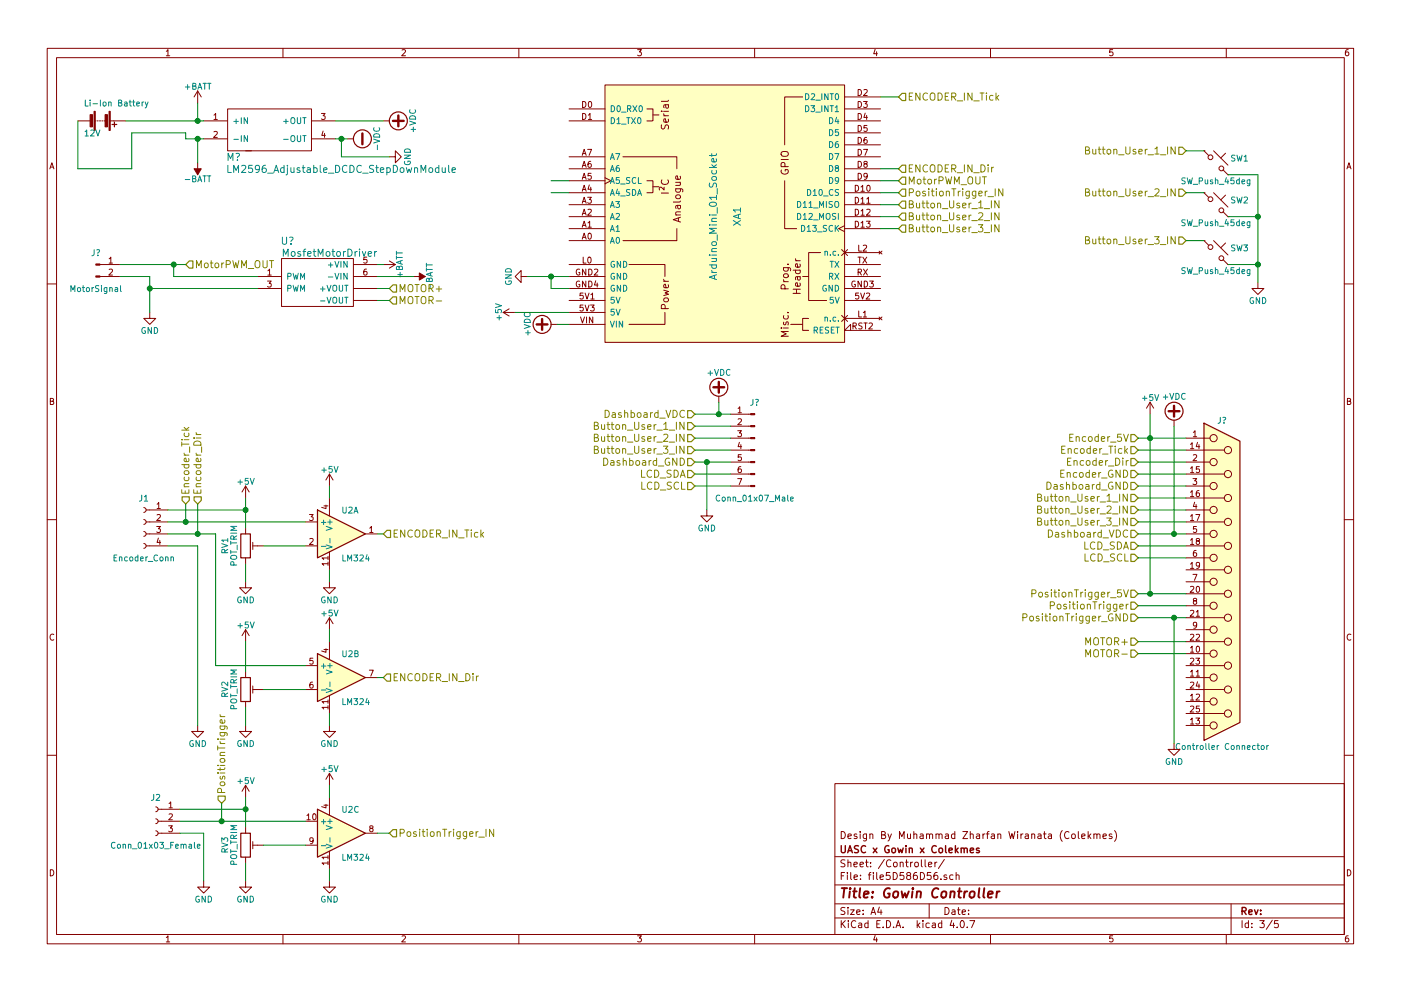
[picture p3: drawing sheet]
<svg xmlns="http://www.w3.org/2000/svg" width="297mm" height="210mm" viewBox="0 0 297 210" stroke-linecap="round" stroke-linejoin="round" font-family="sans-serif">
<g fill="none" stroke="#840000" stroke-width=".21">
<path d="M10 10.3h277v189.9h-277zM12 12.2h273v186.1h-273zM35.3 10.9l.3-.4v1.3M35.3 11.8h.7M41.9 19.3l-.8 1.3M41.9 19.3v2.5M41.9 19.3l.8 1.3M60 10.3v1.9M85.2 10.6l.5-.1 .3 .4-.8 .9h.8M110 10.3v1.9M128.3 18h50.8v54.6h-50.8zM135.2 10.5h.8l-.4 .5 .3 .1 .1 .2-.1 .4-.2 .1-.5-.1"/>
<path d="M160 10.3v1.9M181.9 19a.64 .64 0 0 1 .8 .6 .64 .64 0 0 1-.8 .7zM183.2 19.1l.4-.1 .3 .3-.8 1h.8M185.5 10.5l-.3 .9h.8M185.9 11v.8M210 10.3v1.9M235.9 10.5h-.6v.6h.6l.1 .5-.3 .2-.4-.1M260 10.3v1.9M285.9 10.5l-.4 .1-.2 .2-.1 .8 .3 .2 .4-.1 .1-.4-.1-.2-.4-.1-.3 .3M10.6 35.8l.4-1.3 .4 1.3M10.7 35.5h.6M16.5 25.6h2.5"/>
<path d="M20.1 25.6h.2M20.6 25.6h.2M21.1 25.6h.2M21.6 25.6h.2M22.1 25.6h.3M23.4 25.6h3.3M41.9 34.5v2.6M43.2 25.6h5.1M43.2 29.5h5.1M45.4 24.4l.3-.3v1.2M45.4 28l.4-.1 .3 .3-.8 1h.8M45.4 25.3h.7"/>
<path d="M48.3 23.1h17.7v8.9h-17.7zM52.1 32h1.2zM66 25.6h5.1M66 29.5h5.1M68.1 24.1h.8l-.4 .5 .4 .1v.5l-.2 .1-.6-.1M68.5 27.8l-.3 .9h.8M68.8 28.3v.9M73.7 29.5h1.2M81.3 25.6h1.2M82.5 33.3h1.3v-1.3l1.3 1.3-1.3 1.2v-1.2M120.6 23.1h7.7M120.6 25.6h7.7"/>
<path d="M120.6 38.3h7.7M120.6 35.8h7.7M120.6 33.3h7.7M123.4 38l.5-1.2 .4 1.2M123.4 35.5l.5-1.3 .4 1.3M123.4 33l.5-1.3 .4 1.3M123.5 21.5a.64 .64 0 0 1 .7 .7 .64 .64 0 0 1-.7 .6zM123.5 24.1a.64 .64 0 0 1 .7 .6 .64 .64 0 0 1-.7 .6zM123.6 37.7h.6M123.6 35.1h.6M123.6 32.6h.6M124.6 31.7h.8l-.5 1.3"/>
<path d="M124.7 24.4l.4-.3v1.2M124.7 25.3h.8M124.8 21.6l.2-.1a.67 .67 0 0 1 .5 .7 .67 .67 0 0 1-.5 .6l-.3-.5zM124.9 39.2l-.2 1h.7M125.2 34.2l-.3 .1-.2 .2v.7l.2 .3 .4-.1-.1-.6-.3-.1-.2 .2M125.2 39.7v.9M125.3 36.8h-.6v.6h.6v.5l-.2 .1-.4-.1M128.3 37.7l1.2 .6-1.2 .7M132.1 33.3h11.4v2.5M137.2 38.3h1.2v2.6h-1.2M137.2 23.1h1.2v2.5h-1.2M138.4 39.6h1.3"/>
<path d="M138.4 24.4h1.3M140.2 23.6h.2M140.3 26.5l-.1 .6 .3 .3 .4-.2 .2-.6h.5l.1 .2v.6M140.4 38.2a.72 .72 0 0 0 .5 1 .72 .72 0 0 0 .8-.7l-.1-.3M140.7 24.1l.3 .5M140.7 24.6h1M140.7 23.6h1M140.8 39.7v.6l-.7-.6-.3 .2 .1 .4M141.1 22.2l.1 .7a.3 .3 0 0 0 .5-.2v-.5M141.7 25.3v.4l-.2 .2h-.7v-.6l.3-.1 .1 .7M141.7 22.2l-.9 .1v.6M141.7 21.3l-.2 .2h-1.3"/>
<path d="M143.3 38.7h1M144.1 38.7l.2 .2-.1 .4h-.9M144.2 37.4l.1 .4-.2 .2h-.8v-.6l.3-.1 .2 .7M165.6 33.8h1.5M165.7 36.1a.71 .71 0 0 0 .7 .9 .71 .71 0 0 0 .7-.9l-.6-.1v.3M165.7 32.4a.99 .99 0 0 1 1.4 .1 .53 .53 0 0 1-.5 .7h-.5a.52 .52 0 0 1-.4-.8zM166.4 38.3v10.2h2.5M166.4 35.4l-.1-.8-.2-.1h-.3l-.2 .3v.6h1.5M170.2 20.6h-3.8v10.1M179.1 23.1h7.6M179.1 25.6h7.6M179.1 20.6h7.6"/>
<path d="M179.1 38.3h7.6M179.1 28.2h7.6M179.1 35.8h7.6M179.1 30.7h7.6M179.1 33.3h7.6M181.3 39.3a.64 .64 0 0 1 .7 .6 .64 .64 0 0 1-.7 .7zM181.9 21.5a.64 .64 0 0 1 .8 .7 .64 .64 0 0 1-.8 .6zM181.9 24.1a.64 .64 0 0 1 .8 .6 .64 .64 0 0 1-.8 .6zM181.9 26.6a.64 .64 0 0 1 .8 .6 .64 .64 0 0 1-.8 .7zM181.9 29.2a.64 .64 0 0 1 .8 .6 .64 .64 0 0 1-.8 .6zM181.9 31.7a.64 .64 0 0 1 .8 .6 .64 .64 0 0 1-.8 .7zM181.9 34.2a.64 .64 0 0 1 .8 .7 .64 .64 0 0 1-.8 .6z"/>
<path d="M181.9 36.8a.64 .64 0 0 1 .8 .6 .64 .64 0 0 1-.8 .6zM182.5 39.7l.4-.4v1.3M183.1 21.5h.8l-.5 .5 .4 .1v.6l-.2 .1-.5-.1M183.1 31.7h.8l-.5 1.3M183.4 34.8l-.2-.3v-.2h.6v.3l-.5 .2-.1 .2v.4l.2 .1h.2l.3-.3-.1-.3-.2-.1M183.4 24l-.2 .9h.7M183.7 29.2h-.3l-.2 .3v.7l.2 .2 .4-.1-.1-.6-.3-.1-.2 .3M183.7 24.5v.8M183.8 26.6h-.6v.6h.6v.6l-.2 .1-.4-.1M183.9 37.3l-.3 .3-.3-.1-.1-.6 .4-.1 .3 .2-.1 .7-.3 .3h-.2M183.9 39.4l.1-.1a.67 .67 0 0 1 .5 .6 .67 .67 0 0 1-.5 .7l-.2-.5zM255.3 32l1 1"/>
<path d="M255.3 32h.1M257.3 32l3 3M259.3 36.1l1 1M259.8 32.5l-1 1M260.3 37.1h.1M285.6 35.8l.4-1.3 .4 1.3M285.7 35.5h.6M21.2 56.1h4.2M21.2 58.7h4.2M23.1 54.9l.4-.3v1.2M23.1 57.2l.5-.1 .3 .3-.8 1h.8M23.1 55.8h.8"/>
<path d="M54.6 58.7h5.1M56.7 59.6h.8l-.4 .5 .4 .1v.6l-.2 .1-.6-.1M56.8 57.4l.3-.3v1.3M56.8 58.4h.7M59.7 54.9h15.2v10.1h-15.2zM74.9 56.1h5.1M74.9 58.7h5.1M77.7 57.1h-.4l-.1 .3-.1 .7 .2 .3 .5-.2-.1-.6h-.4l-.2 .2M77.8 54.6h-.6l-.1 .5h.7v.6l-.2 .1-.5-.1M81.3 56.1h2.5M82.5 55.4l1.3 .7M83.8 56.1l-1.3 .8"/>
<path d="M87.6 58.7h2.6M110.5 58.7v-1.3l-1.3 1.3 1.3 1.2v-1.2h1.3M120.6 51h7.7M120.6 56.1h7.7M120.6 48.5h7.7M120.6 46h7.7M120.6 43.4h7.7M120.6 40.9h7.7M120.6 58.7h7.7M122.9 57.1a.59 .59 0 0 0-.7 .6 .59 .59 0 0 0 .7 .6v-.5h-.2M122.9 59.7a.59 .59 0 0 0-.7 .6 .59 .59 0 0 0 .7 .5v-.5h-.2M123.4 50.7l.5-1.2 .4 1.2"/>
<path d="M123.4 48.2l.5-1.3 .4 1.3M123.4 45.7l.5-1.3 .4 1.3M123.4 43.1l.5-1.2 .4 1.2M123.4 40.6l.5-1.3 .4 1.3M123.6 50.4h.6M123.6 47.8h.6M123.6 45.3h.6M123.6 42.7h.6M123.6 40.2h.6M123.6 54.6v1.2h.7M124.2 57.1v1.3l-.7-1.3v1.3M124.2 59.6v1.3l-.7-1.3v1.3"/>
<path d="M124.6 41.9h.8l-.5 .4 .4 .1v.6l-.2 .1-.5-.1M124.7 47.3l.3-.4v1.3M124.7 44.5l.4-.1 .3 .3-.8 1h.8M124.7 48.2h.7M124.7 54.7l.2-.1a.67 .67 0 0 1 .4 .6 .67 .67 0 0 1-.4 .6l-.3-.5zM124.8 49.6l.1-.1a.67 .67 0 0 1 .5 .6 .67 .67 0 0 1-.5 .6l-.2-.4zM124.8 57.1a.64 .64 0 0 1 .7 .6 .64 .64 0 0 1-.7 .7zM124.8 59.6a.64 .64 0 0 1 .7 .7 .64 .64 0 0 1-.7 .6zM126 57.2l.5-.1 .2 .3-.7 1h.7M126.3 59.6l-.3 .9h.8M133.3 56.1h7.7v2.6M140.2 41h1.5"/>
<path d="M140.7 59.3l.3 .4M140.7 59.7h1M143.3 40.1h1.2l.3 .2-.1 .4M143.3 45.6h1M143.3 41.5l.7-.2 .3 .6-.3 .3h-.4l-.3-.3zM143.3 40.1v.4l.3 .3 .6-.2v-.5M143.5 48.5v2.5h-11.4M143.6 43.6l.2 .6a.3 .3 0 0 0 .5-.1l-.1-.5M143.8 46.2v.8M144.3 46.1l-1.6 .5 1.6 .5M144.3 45h-.8a.37 .37 0 0 0-.3 .3 .37 .37 0 0 0 .2 .3M144.3 43.6l-1 .1v.5"/>
<path d="M144.3 42.6l-.2 .3h-1.4M166.1 59.3l.3 .5M166.1 56.8h1.3l.2 .3v.3M166.1 59.8h1M166.2 58.2l.7-.1 .2 .5-.2 .3h-.5l-.3-.3zM166.2 56.8l-.1 .4 .3 .3 .7-.1v-.6M167 56.1h.1M168.1 57.3h1.6M168.7 54.9l.3 .4M168.7 55.3h1M168.7 57.3v.5l.3 .3 .6-.2v-.6M169 58.7l.2 .7a.3 .3 0 0 0 .5-.2l-.1-.5"/>
<path d="M169.6 56l.1 .5-.2 .2-.8-.1v-.6h.3l.2 .7M169.7 58.7l-1 .1v.6M171.4 58.7v5h3.9M174 53.6h-2.6v5.1h-1.2M178.4 53l1.3 1.2M179.1 47.9l-1.3 .6 1.3 .6M179.1 56.1h7.6M179.1 48.5h7.6M179.1 46h7.6M179.1 53.6h7.6M179.1 43.4h7.6M179.1 40.9h7.6"/>
<path d="M179.1 58.7h7.6M179.7 53l-1.3 1.2M181.3 59.7a.59 .59 0 0 0-.7 .6 .59 .59 0 0 0 .7 .5l.1-.5h-.3M181.3 41.9a.64 .64 0 0 1 .7 .6 .64 .64 0 0 1-.7 .6zM181.3 44.4a.64 .64 0 0 1 .7 .6 .64 .64 0 0 1-.7 .7zM181.3 46.9a.64 .64 0 0 1 .7 .7 .64 .64 0 0 1-.7 .6zM181.9 54.6h.7M181.9 57.8l.6-.1 .1-.5-.7-.1v1.3M182.1 52v1.3h.6M182.2 57.8l.5 .6M182.3 54.6v1.2M182.5 42.2l.4-.3v1.2"/>
<path d="M182.5 44.7l.4-.3v1.3M182.5 47.3l.4-.4v1.3M182.5 45.7h.8M182.5 48.2h.8M182.5 40.6h.8M182.5 43.1h.8M182.6 59.6v1.3l-.7-1.3v1.3M182.9 54.6l.9 1.2M183 52.1l.5-.1 .2 .4-.7 .9h.7M183.1 57.1l.8 1.3M183.2 59.6a.64 .64 0 0 1 .8 .7 .64 .64 0 0 1-.8 .6zM183.7 46.9h.8l-.5 .5 .4 .1v.6l-.1 .1-.6-.1"/>
<path d="M183.8 42.2l.3-.3v1.2M183.8 44.5l.5-.1 .2 .3-.8 1h.8M183.8 54.6l-.9 1.2M183.8 43.1h.7M183.9 57.1l-.8 1.3M184.4 59.6h.8l-.5 .5 .4 .1v.6l-.2 .1-.5-.1M186.4 53.3l.6 .6M187 53.3l-.6 .6M255.3 51l1 1.1M255.3 51h.1M255.3 40.9l1 1M255.3 40.9h.1"/>
<path d="M257.3 51l3 3.1M257.3 40.9l3 3M259.3 55.1l1 1M259.3 45l1 1M259.8 51.6l-1 1M259.8 41.4l-1 1M260.3 56.1h.1M260.3 46h.1M266.7 59.9v1.3h1.3l-1.3 1.3-1.3-1.3h1.3M10 60.2h2M31.7 66.3v1.3h1.3l-1.3 1.2-1.2-1.2h1.2M54.6 61.2h5.1"/>
<path d="M74.9 63.7h5.1M74.9 61.2h5.1M106.7 66.3h2.5M106.7 66.3l1.2 .8M107.9 65.5l-1.2 .8M116.8 68.8h1.3M120.6 68.8h7.7M120.6 63.7h7.7M120.6 66.3h7.7M120.6 61.2h7.7M123.1 67.3l.4 1.2 .4-1.2M123.6 62.2h-.6v.6h.6v.5l-.2 .1-.4-.1"/>
<path d="M123.6 64.7h-.6v.6h.6v.6l-.2 .1-.4-.1M124.1 62.2l.4 1.2 .4-1.2M124.1 64.7l.4 1.3 .4-1.3M124.4 67.3v1.2M125.2 64.7h.8l-.4 .5 .3 .1v.6l-.1 .1-.6-.1M125.3 62.5l.3-.3v1.2M125.3 63.4h.7M125.7 67.3v1.2l-.7-1.2v1.2M126.6 60v.9M140.7 61.6l1 .2-.7 .3 .7 .3-1 .3M140.8 63.4l.7-.2 .2 .5-.2 .3h-.5l-.3-.3zM141 66.3v2.5h-7.7"/>
<path d="M141 65.5l-.1-.8-.2-.1-.3 .1-.2 .2v.6h1.5M141.7 60.4v.4l-.2 .3-.7-.1v-.6l.3-.1 .1 .8M165.6 69.6h.2M166.1 69.6h1M166.2 68.3l-.1 .4 .2 .2h.2l.2-.6h.4v.6M166.2 66.9l-.1 .5 .3 .3 .7-.2v-.6M166.4 61.3l-.1-.8-.2-.1-.3 .1-.2 .2v.6h1.5M167 66.3h.1M167.1 70.3h-1.5l1.1 .5-1.1 .5h1.5M167.6 68.8h2.6M168.1 62.2h1.6M168.1 61.4h1.6"/>
<path d="M168.9 61.4v.8M169.6 60.1l.1 .4-.2 .2-.8-.1v-.5l.3-.1 .2 .7M171.4 67.6h-1.2v2.5h1.2M178.4 66.9l1.3 1.3M179.1 67.6h7.6M179.1 63.7h7.6M179.1 61.2h7.6M179.7 66.9l-1.3 1.3M180.3 70.1v-1.3l-1.2 1.3h7.6M180.8 69.2l.7-.1v-.5l-.7-.1v1.3M181.2 69.2l.4 .6M182 62.2h-.6v.6h.6v.5l-.1 .1-.5-.1"/>
<path d="M182.1 66v1.3h.6M182.5 62.2l.4 1.2 .4-1.2M182.8 68.6h-.6l-.1 .4a.54 .54 0 0 1 .6 .7l-.2 .1-.4-.1M183 66.3l.4-.3v1.3M183 67.3h.7M183.2 68.5h.7M183.5 68.5v1.3M183.7 62.3l.5-.1 .2 .3-.8 .9h.8M184.3 68.6l.4-.1 .3 .4-.8 .9h.8M186.4 67.3l.6 .6M187 67.3l-.6 .6M285 60.2h2"/>
<path d="M10.7 85.1h.5l.1-.5-.6-.1v1.3h.5l.2-.4-.3-.3M152.4 84.1v1.2M154.9 98h4.3M154.9 95.5h4.3M154.9 93h4.3M154.9 90.4h4.3M154.9 87.9h4.3M156.4 91.4h.8l-.4 .5 .3 .1v.5l-.1 .2-.6-.2M156.5 86.7l.3-.4v1.3M156.5 88.9l.5-.1 .2 .4-.8 .9h.8M156.5 87.6h.7M156.8 93.8l-.3 1h.8"/>
<path d="M157.1 99l-.4 .1-.2 .2v.7l.2 .3 .4-.2v-.6h-.4l-.2 .2M157.1 94.3v.9M157.1 96.5h-.6v.5h.6v.6l-.1 .1-.5-.1M243.8 85.3l-.7 1.3M243.8 85.3v2.6M243.8 85.3l.8 1.3M248.9 89.1v1.3M251.5 98h5M251.5 95.5h8.1M251.5 93h5M252.4 94.3l.4-.4v1.3M252.4 99.4l.4-.4v1.3"/>
<path d="M252.4 95.2h.7M253 91.7l.4-.3v1.3M253 96.6l.5-.1 .2 .3-.8 .9h.8M253 92.7h.7M253.9 93.8l-.3 1h.8M254.2 94.3v.9M254.3 99h-.6l-.1 .6h.7v.5l-.2 .2-.5-.2M285.7 85.1h.5l.1-.5-.6-.1v1.3h.5l.2-.4-.3-.3M10 110.3h2M30.5 115.3l.3 .1 .2 .3-.1 .4-.4 .2M30.5 112.8l.3 .1 .2 .3-.1 .4-.4 .2M30.5 110.2l.3 .2 .2 .2-.1 .5-.4 .1"/>
<path d="M30.5 107.7l.3 .1 .2 .3-.1 .4-.4 .2M31 113.3h4.6M31 115.8h4.6M31 110.7h4.6M31 108.2h4.6M33.2 111.7h.8l-.4 .5 .4 .1v.5l-.2 .2-.6-.2M33.3 107l.4-.4v1.3M33.3 109.3l.5-.1 .2 .3-.8 .9h.8M33.3 107.9h.7M33.6 114.2l-.3 .9h.8M33.9 114.6v.9M52.1 103.1v2.6"/>
<path d="M52.1 112v1.3M52.1 118.4v1.2M52.1 103.1l-.8 1.3M52.1 103.1l.7 1.3M53.6 115.1v1.5M53.6 115.8h2.3M64.8 115.8h2.5M64.8 110.7h2.5M65.6 109.2h.8l-.4 .4 .3 .1v.6l-.1 .1-.6-.1M65.7 114.3l.5-.1 .2 .4-.8 .9h.8M68.7 107.3h.8M69.1 107.2v.7l-.9-.3"/>
<path d="M69.5 119.6h-1.2l.3 .4M69.5 118.4h-1.2l.3 .3M69.5 118v.7M69.5 119.2v.8M69.8 100.6v2.5M69.8 105.7v3.8M69.8 117.1v3.8M69.8 100.6l-.7 1.2M69.8 100.6l.8 1.2M77.5 113.3h2.5M78.4 112.1l.3-.4v1.3M78.4 113h.7"/>
<path d="M149.9 108.2v1.3h1.2l-1.2 1.2-1.3-1.2h1.3M154.9 103.1h4.3M154.9 100.6h4.3M156.4 101.5h.9l-.6 1.3M251.5 113.3h5M251.5 115.8h8.1M251.5 110.7h8.1M251.5 108.2h5M251.5 118.4h5M251.5 105.7h8.1M251.5 103.1h5M251.5 100.6h8.1"/>
<path d="M252.4 104.4l.4-.3v1.3M252.4 109.5l.4-.3v1.2M252.4 114.6l.4-.4v1.3M252.4 119.7l.4-.4v1.3M252.4 100.3h.7M252.4 105.4h.7M252.4 110.4h.7M252.4 115.5h.7M252.9 101.5h.8l-.4 .5 .4 .1v.6l-.2 .1-.6-.1M253.3 106.5l-.3 1h.8M253.5 109.2h.9l-.6 1.2M253.6 116.8h-.4l-.1 .3-.1 .7 .2 .3 .5-.2-.1-.6h-.4l-.2 .2"/>
<path d="M253.6 107v.9M253.7 111.7h-.6l-.1 .6h.7v.5l-.2 .2-.5-.2M253.8 114.8l-.2-.3 .1-.2h.6v.3l-.6 .2-.1 .2 .1 .4 .1 .1h.3l.2-.2v-.4l-.2-.1M254.2 104.1h-.4l-.1 .3-.1 .7 .2 .3 .5-.2-.1-.6h-.4l-.2 .2M254.3 119.9l-.2 .2-.4-.1v-.6l.4-.1 .2 .3v.7l-.3 .3h-.3M285 110.3h2M11.4 134.6a.58 .58 0 0 0-.8 .6 .58 .58 0 0 0 .8 .5M52.1 123.4v1.3h1.2l-1.2 1.3-1.3-1.3h1.3M52.1 133.6v2.5M52.1 133.6l-.8 1.3M52.1 133.6l.7 1.3M66.3 139.6h-.6v.6h.6v.6l-.1 .1-.5-.1"/>
<path d="M68.7 137.8h.8M69.1 137.6v.8l-.9-.3M69.8 123.4v1.3h1.3l-1.3 1.3-1.2-1.3h1.2M69.8 131.1v2.5M69.8 136.1v3.8M69.8 131.1l-.7 1.2M69.8 131.1l.8 1.2M251.5 138.7h5M251.5 136.1h8.1M251.5 133.6h5M251.5 131.1h8.1M251.5 128.5h5"/>
<path d="M251.5 126h8.1M251.5 123.4h5M251.5 120.9h8.1M252.4 137.5l.4-.4v1.3M252.4 124.5l.5-.1 .2 .4-.8 .9h.8M252.4 129.6l.5-.1 .2 .3-.8 1h.8M252.4 134.7l.5-.1 .2 .3-.8 .9h.8M252.4 139.7l.5-.1 .2 .4-.8 .9h.8M252.4 138.4h.7M252.4 120.6h.7M252.9 121.9h.9l-.6 1.2M253.2 127.5l-.2-.3 .1-.2h.6v.3l-.6 .2-.1 .2 .1 .4 .1 .1h.3l.2-.2v-.4l-.2-.1"/>
<path d="M253.5 139.6h.8l-.4 .5 .4 .1v.6l-.2 .1-.6-.1M253.6 129.8l.4-.3v1.3M253.6 134.7l.5-.1 .2 .3-.8 .9h.8M253.6 130.8h.7M253.7 132.6l-.2 .2-.4-.1v-.6l.4-.1 .2 .3v.7l-.3 .3h-.3M253.7 137.2l.2-.1a.67 .67 0 0 1 .4 .6 .67 .67 0 0 1-.4 .7l-.3-.5zM253.7 124.5l.2-.1a.67 .67 0 0 1 .4 .6 .67 .67 0 0 1-.4 .7l-.3-.5zM286.4 134.6a.58 .58 0 0 0-.8 .6 .58 .58 0 0 0 .8 .5M41.9 153.9v1.3h1.3l-1.3 1.3-1.3-1.3h1.3M52.1 153.9v1.3h1.2l-1.2 1.3-1.3-1.3h1.3M52.1 142.5v1.3M52.1 148.8v1.3"/>
<path d="M53.6 146.3h2.3M53.6 145.5v1.6M64.8 141.2h2.5M64.8 146.3h2.5M66.3 144.7l-.4 .1-.2 .2v.7l.2 .3 .4-.1v-.6l-.4-.1-.2 .2M69.5 150.1h-1.2l.3 .3M69.5 148.9h-1.2l.3 .3M69.5 148.5v.7M69.5 149.7v.7M69.8 153.9v1.3h1.3l-1.3 1.3-1.2-1.3h1.2M69.8 147.6v3.8M77.5 143.8h2.5"/>
<path d="M78.3 142.2h.8l-.5 1.3M248.9 157.7v1.3h1.3l-1.3 1.3-1.3-1.3h1.3M251.5 141.2h8.1M251.5 146.3h8.1M251.5 143.8h5M251.5 153.9h5M251.5 151.4h8.1M251.5 148.8h5M252.4 142.5l.4-.3v1.3M252.4 147.6l.4-.3v1.2M252.4 152.7l.4-.4v1.3M252.4 144.8l.5-.1 .2 .4-.8 .9h.8"/>
<path d="M252.4 149.9l.5-.1 .2 .4-.8 .9h.8M252.4 143.5h.7M252.4 148.5h.7M252.4 153.6h.7M253.5 152.3h.8l-.4 .5 .4 .1v.6l-.2 .1-.6-.1M253.6 142.5l.4-.3v1.3M253.6 147.4l.5-.1 .2 .3-.8 .9h.8M253.6 143.5h.7M253.9 144.6l-.3 1h.8M254.2 145.1v.9M254.3 149.8h-.6l-.1 .6h.7v.5l-.2 .2-.5-.2M10 160.2h2"/>
<path d="M33 176.3l.4 .1 .1 .3-.1 .4-.4 .2M33 173.7l.4 .2 .1 .2-.1 .5-.4 .1M33 171.2l.4 .1 .1 .3-.1 .4-.4 .2M33.5 176.8h4.6M33.5 174.2h4.6M33.5 171.7h4.6M35.8 175.2h.8l-.5 .5 .4 .1v.5l-.2 .2-.5-.2M35.8 170.5l.4-.4v1.3M35.8 172.8l.5-.1 .3 .3-.8 .9h.8M35.8 171.4h.8M52.1 166.6v2.6M52.1 175.5v1.3"/>
<path d="M52.1 166.6l-.8 1.3M52.1 166.6l.7 1.3M53.6 179.3h2.3M53.6 178.6v1.5M64.8 179.3h2.5M64.8 174.2h2.5M65.1 173l.3-.3v1.2M65.1 173.9h.7M66.4 178.3l-.2 .2h-.4l-.1-.7 .5-.1 .2 .3-.1 .7-.3 .3h-.2M66.4 172.8l.2-.1a.67 .67 0 0 1 .4 .6 .67 .67 0 0 1-.4 .6l-.3-.4zM68.7 170.8h.8M69.1 170.7v.7l-.9-.3"/>
<path d="M69.8 164.1v2.5M69.8 169.2v3.8M69.8 164.1l-.7 1.2M69.8 164.1l.8 1.2M77.5 176.8h2.5M78.6 175.7l-.2-.2 .1-.2h.5v.3l-.5 .2-.1 .2v.3l.2 .2h.3l.2-.3-.1-.3-.1-.2M177 166.3h108v32h-108zM178.4 176.4a.76 .76 0 0 1 .8 .8 .76 .76 0 0 1-.8 .7zM179.8 177.4l.7-.1-.1-.3-.4-.1-.2 .2 .1 .7h.5M181.7 177l-.4-.1-.2 .2 .1 .3 .5 .1v.3h-.6M182.4 176.4v.2M182.4 176.9v1"/>
<path d="M183.7 176.9v1.4l-.3 .1h-.3M183.7 177l-.4-.1-.3 .3 .1 .6 .2 .1 .4-.1M184.4 177.1l.2-.2 .4 .1 .1 .9M184.4 176.9v1M186.9 177.1l.7-.1v-.4l-.2-.2h-.5v1.5h.6l.2-.1 .1-.4-.4-.3M188.3 176.9l.3 1M189 176.9l-.5 1.4-.2 .1M190.7 177.9v-1.5l.5 1.1 .5-1.1v1.5M192.4 176.9l.1 .9 .3 .1 .2-.1M193 176.9v1M193.8 177.1l.2-.2 .3 .1 .1 .9M193.8 176.4v1.5"/>
<path d="M195.1 177h.6v.9M195.7 177.3l-.7 .3 .2 .3 .5-.1M196.4 177.1l.2-.2 .4 .1 .1 .9M196.4 176.9v1M197.1 177.1l.2-.2 .4 .1v.9M198.5 177.1l.2-.2 .3 .1 .1 .9M198.5 176.9v1M199.1 177.1l.2-.2 .4 .1v.9M200.5 177h.5l.1 .9M201.1 177.3l-.7 .3 .2 .3 .5-.1M202.4 177l-.4-.1-.3 .3 .1 .6 .2 .1 .4-.1M202.4 176.4v1.5"/>
<path d="M204.1 176.4h1.1l-1.1 1.5h1.1M205.7 177.1l.2-.2 .4 .1v.9M205.7 176.4v1.5M207.1 177h.5l.1 .9M207.7 177.3l-.7 .3 .2 .3 .5-.1M208.4 176.9v1M208.8 176.9l-.4 .3M209.1 176.9h.6M209.7 176.4l-.4 .3v1.2M210.2 177h.6v.9M210.8 177.3l-.7 .3 .3 .3 .4-.1M211.6 177.1l.2-.2 .3 .1 .1 .9"/>
<path d="M211.6 176.9v1M213.9 176.4l.3 1.5 .4-1 .2 1 .4-1.5M215.7 176.4v.2M215.7 176.9v1M216.5 176.9v1M216.9 176.9l-.4 .3M217.4 177h.6v.9M218 177.3l-.7 .3 .3 .3 .4-.1M218.7 177.1l.2-.2 .4 .1 .1 .9M218.7 176.9v1M220.1 177h.6v.9M220.7 177.3l-.7 .3 .2 .3 .5-.1"/>
<path d="M221.2 176.9h.6M221.4 176.4v1.3l.4 .2M222.3 177h.6v.9M222.9 177.3l-.7 .3 .3 .3 .4-.1M225.2 176.2a1.71 1.71 0 0 0 0 2.3M226.6 176.6a.71 .71 0 0 0-1 .5 .71 .71 0 0 0 .8 .8l.2-.1M227.3 177.1l.2-.2 .4 .2 .1 .5-.1 .2-.4 .1-.2-.1zM228.6 176.4v1.3l.2 .2M229.3 177.4l.7-.1v-.3l-.4-.1-.3 .2 .1 .7h.6M230.7 176.4v1.5M230.9 177.4l.4 .5M231.3 176.9l-.6 .6"/>
<path d="M231.9 177.1l.2-.2 .4 .1 .1 .9M231.9 176.9v1M232.6 177.1l.2-.2 .3 .1 .1 .9M233.9 177.4l.7-.1-.1-.3-.4-.1-.2 .2v.7h.6M235.7 177l-.3-.1-.2 .2v.3l.5 .1v.3h-.5M236.3 176.2a1.71 1.71 0 0 1 0 2.3M285 160.2h2M10.7 184.5a.65 .65 0 0 1 .7 .7 .65 .65 0 0 1-.7 .6zM35.3 198.9l.3-.4v1.3M35.3 199.8h.7M43.2 186.9v1.3h1.2l-1.2 1.3-1.3-1.3h1.3M52.1 186.9v1.3h1.2l-1.2 1.3-1.3-1.3h1.3"/>
<path d="M52.1 181.9v1.2M60 198.3v1.9M69.5 183.1h-1.2l.3 .4M69.5 181.9h-1.2l.3 .3M69.5 181.5v.7M69.5 182.7v.8M69.8 186.9v1.3h1.3l-1.3 1.3-1.2-1.3h1.2M69.8 180.6v3.8M85.2 198.6l.5-.1 .3 .4-.8 .9h.8M110 198.3v1.9M135.2 198.5h.8l-.4 .5 .3 .1 .1 .2-.1 .4-.2 .1-.5-.1M160 198.3v1.9"/>
<path d="M177 194.8h108M177 191.8h108M177 187.8h108M177 181.8h108M178.4 195.3v1.5M178.4 185.8h.5M178.6 196l.6 .8M179.1 185.1h-.7v1.5M179.1 192.6l-.5-.1-.3 .3 .1 .3 .7 .4v.4l-.2 .1-.6-.1M179.1 182.5l-.5-.1-.3 .3 .1 .3 .7 .4v.4l-.2 .1-.6-.1M179.2 195.3l-.8 .9M179.7 185.1v.2"/>
<path d="M179.7 185.6v1M179.8 192.5v.2M179.8 183.1l.2-.2 .4 .1v.9M179.8 182.4v1.5M179.8 193v1M179.9 195.3v.2M179.9 195.8v1M180.3 193h.8l-.8 1h.8M180.4 185.1v1.3l.2 .2M181.1 183.4l.7-.1-.1-.3-.4-.1-.2 .2v.7h.6M181.1 186.1l.7-.1-.1-.3-.4-.1-.2 .2 .1 .7h.5M181.4 195.5a.71 .71 0 0 0-1 .5 .71 .71 0 0 0 .8 .8l.2-.1"/>
<path d="M181.6 193.5l.7-.1v-.3l-.4-.1-.3 .2 .1 .7h.6M182.1 195.9h.6v.9M182.3 183.4l.8-.1-.1-.3-.4-.1-.3 .2 .1 .7h.6M182.4 186.5v.1M182.4 185.7v.1M182.7 196.2l-.7 .3 .2 .3 .5-.1M183 193.9v.1M183 193.1v.1M183.5 182.9h.6M183.7 182.4v1.3l.4 .2M184 195.9l-.4-.1-.3 .3 .1 .6 .2 .1 .4-.1M184 195.3v1.5"/>
<path d="M184.1 185.6h.6M184.6 183.8v.1M184.6 183v.1M184.7 194l.4-1.5 .5 1.5M184.7 185.1l-.4 .2v1.3M184.8 193.6h.7M185.2 185.1v.2M185.2 185.6v1M185.5 198.5l-.3 .9h.8M185.9 199v.8M185.9 185.1v1.3l.2 .2M185.9 196h.5"/>
<path d="M186.4 192.5l-.3 1h.9M186.6 186.1l.7-.1-.1-.3-.4-.1-.2 .2 .1 .7h.5M186.6 195.3h-.7v1.5h.7M186.8 193v1M187.2 196.7v.1M187.5 182.3l-1.3 2M188 195.3a.76 .76 0 0 1 .8 .8 .76 .76 0 0 1-.8 .7zM188.7 185.1h-.7l-.1 .7 .7-.1 .1 .3v.5l-.2 .1-.6-.1M188.9 182.6a.71 .71 0 0 0-1 .5 .71 .71 0 0 0 .7 .8l.3-.1M189.4 185.1a.76 .76 0 0 1 .9 .8 .76 .76 0 0 1-.9 .7zM189.5 196.7v.1M189.5 183.1l.2-.2 .4 .2 .1 .5-.1 .2-.4 .1-.2-.1z"/>
<path d="M190 196.8l.4-1.5 .6 1.5M190.1 196.4h.7M190.9 183.1l.2-.2 .3 .1 .1 .9M190.9 182.9v1M191.5 196.7v.1M191.6 185.1h-.7l-.1 .7 .7-.1 .2 .3-.1 .5-.2 .1-.6-.1M192 182.9h.6M192.2 182.4v1.3l.4 .2M192.5 185.7l-.3-.2 .1-.2 .2-.2 .4 .1 .2 .2-.1 .2-.5 .1-.3 .3v.3l.3 .3h.3l.3-.3v-.3l-.3-.3M193.1 182.9v1M193.5 182.9l-.4 .3M194 183.1l.2-.2 .4 .2 .1 .5-.1 .2-.4 .1-.2-.1z"/>
<path d="M194.4 185.1l-.5 .1a1.11 1.11 0 0 0-.1 1.3l.4 .1 .2-.1 .1-.5-.3-.3h-.4l-.2 .3M194.5 195.3v1.5M194.6 196.3l.4 .5M195 195.8l-.5 .6M195.1 185.1a.76 .76 0 0 1 .9 .8 .76 .76 0 0 1-.9 .7zM195.4 182.4v1.3l.2 .2M195.7 195.3v.2M195.7 195.8v1M196.1 182.4v1.3l.2 .2M196.8 183.4l.8-.1-.1-.3-.4-.1-.3 .2 .1 .7h.6M197 191.8v3M197 195.9l-.4-.1-.3 .3 .1 .6 .2 .1 .4-.1"/>
<path d="M197.4 185.1h-.8v.7l.7-.1 .1 .3v.5l-.2 .1-.6-.1M197.7 195.9h.6v.9M198.2 182.9v1M198.3 196.2l-.7 .3 .2 .3 .5-.1M198.7 182.9l-.5 .3M198.7 185.1l-.4 .1a1.11 1.11 0 0 0-.2 1.3l.5 .1 .2-.1 .1-.5-.3-.3h-.5l-.1 .3M199.5 186.5v.1M199.7 195.9l-.5-.1-.2 .3v.6l.2 .1 .5-.1M199.7 195.3v1.5M200.2 182.3l-1.2 2M200.4 192.5a.76 .76 0 0 1 .8 .8 .76 .76 0 0 1-.8 .7zM200.7 185.7l-.3-.1-.3 .2 .1 .2 .5 .2v.3h-.6"/>
<path d="M201.8 195.2l-.4 1.1h1M201.9 193.1h.5l.1 .9M202.1 185.7l-.5-.1-.3 .3 .1 .6 .2 .1 .5-.1M202.2 195.8v1M202.5 193.4l-.7 .3 .2 .3 .5-.1M202.7 185.7l.2-.1 .4 .1 .1 .9M202.7 185.1v1.5M202.9 196.7v.1M203 193h.6M203.2 192.5v1.3l.4 .2M203.8 195.4l.1-.1a.8 .8 0 0 1 .6 .8 .8 .8 0 0 1-.6 .7 .97 .97 0 0 1-.1-1.4zM204 193.5l.7-.1-.1-.3-.4-.1-.2 .2 .1 .7h.5"/>
<path d="M205.1 196.7v.1M205.4 193.9v.1M205.4 193.1v.1M205.6 195.3h1.1l-.7 1.5M210 198.3v1.9M235.9 198.5h-.6v.7l.6-.1 .1 .5-.3 .2-.4-.1M260 198.3v1.9M261 191.8v6.5M263.3 195.3v1.5M264.7 195.9l-.4-.1-.3 .3 .1 .6 .2 .1 .4-.1M264.7 195.3v1.5M265.4 196.7v.1"/>
<path d="M265.4 195.9v.1M267.1 195.3h.9l-.5 .6 .5 .1v.7l-.2 .1-.7-.1M269.7 195.2l-1.2 2M271 195.3h-.7l-.1 .7h.7l.1 .2v.5l-.2 .1-.6-.1M285.7 184.5a.65 .65 0 0 1 .7 .7 .65 .65 0 0 1-.7 .6zM285.9 198.5l-.4 .1-.2 .3-.1 .7 .3 .2 .4-.1 .1-.4-.1-.2-.4-.1-.3 .3"/>
<circle cx="256.6" cy="33.4" r=".51"/>
<circle cx="259" cy="35.7" r=".51"/>
<circle cx="256.6" cy="52.4" r=".51"/>
<circle cx="256.6" cy="42.3" r=".51"/>
<circle cx="259" cy="44.6" r=".51"/>
<circle cx="259" cy="54.8" r=".51"/>
<circle cx="257.3" cy="93" r=".76"/>
<circle cx="257.3" cy="98" r=".76"/>
<circle cx="260.4" cy="95.5" r=".76"/>
<circle cx="257.3" cy="103.1" r=".76"/>
<circle cx="257.3" cy="118.4" r=".76"/>
<circle cx="257.3" cy="113.3" r=".76"/>
<circle cx="257.3" cy="108.2" r=".76"/>
<circle cx="260.4" cy="105.7" r=".76"/>
<circle cx="260.4" cy="100.6" r=".76"/>
<circle cx="260.4" cy="115.8" r=".76"/>
<circle cx="260.4" cy="110.7" r=".76"/>
<circle cx="257.3" cy="138.7" r=".76"/>
<circle cx="257.3" cy="133.6" r=".76"/>
<circle cx="257.3" cy="128.5" r=".76"/>
<circle cx="257.3" cy="123.4" r=".76"/>
<circle cx="260.4" cy="131.1" r=".76"/>
<circle cx="260.4" cy="126" r=".76"/>
<circle cx="260.4" cy="136.1" r=".76"/>
<circle cx="260.4" cy="120.9" r=".76"/>
<circle cx="257.3" cy="143.8" r=".76"/>
<circle cx="257.3" cy="148.8" r=".76"/>
<circle cx="257.3" cy="153.9" r=".76"/>
<circle cx="260.4" cy="146.3" r=".76"/>
<circle cx="260.4" cy="141.2" r=".76"/>
<circle cx="260.4" cy="151.4" r=".76"/>
</g>
<g fill="none" stroke="#840000" stroke-width=".3">
<path d="M178.4 179.4v1.2l.2 .3h.3l.3-.3v-1.2M182 179.5l-.6-.1-.2 .3v.3l.7 .4v.4l-.2 .1-.5-.1M183.5 179.6a.71 .71 0 0 0-1 .5 .71 .71 0 0 0 .7 .8l.3-.1M185.1 179.9l.8 1M185.9 179.9l-.8 1M188.4 179.5a.69 .69 0 0 0-.8 .7 .69 .69 0 0 0 .9 .6v-.5h-.3M190.3 179.9l.4 1 .2-.7 .3 .7 .3-1M192.1 179.4v.2M192.1 179.9v1M192.8 179.9v1M195.1 179.9l.8 1M195.9 179.9l-.8 1"/>
<path d="M198.5 179.6a.71 .71 0 0 0-1 .5 .71 .71 0 0 0 .7 .8l.3-.1M200.5 179.4v1.3l.2 .2M202.6 179.4v1.5M203.1 179.9l-.5 .6M203.8 179.9v1M179.7 180.9l.5-1.5 .5 1.5M179.9 180.5h.7M189.2 180.1l.2-.2 .4 .2 .1 .5-.2 .2-.3 .1-.2-.1zM192.8 180.1l.2-.2 .4 .1v.9M199.1 180.1l.2-.2 .5 .2v.5l-.1 .2-.4 .1-.2-.1zM201.2 180.4l.7-.1v-.3l-.5-.1-.2 .2 .1 .7h.6M202.7 180.4l.4 .5"/>
<path d="M203.8 180.1l.2-.2 .4 .1v.9M204.4 180.1l.2-.2 .4 .1 .1 .9M205.7 180.4l.7-.1v-.3l-.5-.1-.2 .2 .1 .7h.6M207.6 180l-.4-.1-.2 .2 .1 .3 .5 .1v.3h-.6M263.3 193.3l.8-.1 .1-.2-.1-.3-.2-.2h-.6v1.5M263.7 193.3l.5 .7M264.8 193.5l.7-.1-.1-.3-.4-.1-.2 .2v.7h.6M266 193l.3 1 .4-1M267.3 193.9v.1M267.3 193.1v.1"/>
</g>
<g fill="none" stroke="#840000" stroke-width=".41">
<path d="M178.5 188.4h1.1M179 188.4l-.2 2M180.2 189.1l-.2 1.3M180.3 188.4l-.1 .2 .2-.1-.1-.1-.1 .2M180.9 189.1h.7M181.2 188.4l-.2 1.8 .1 .1 .4 .1M182.4 188.4l-.2 1.8 .2 .2M183.2 189.8l.9-.2v-.4l-.6-.1-.3 .3v.9h.7M184.9 190.3v.1M185.1 189.2l-.1 .2-.1-.1 .2-.1-.1 .2M188.7 188.5a1.02 1.02 0 0 0-1.3 .7 1.02 1.02 0 0 0 .6 1.2l.5-.1 .1-.7h-.3M189.5 189.3l.3-.2 .6 .2v.8l-.4 .3-.6-.1z"/>
<path d="M191.2 189.1l.2 1.3 .5-.9 .3 .9 .5-1.3M193.5 189.1l-.2 1.3M193.5 188.4v.2l.1-.1-.1-.1v.2M194.4 189.3l.3-.2 .5 .1-.1 1.2M194.4 189.1l-.1 1.3M199 188.6a.87 .87 0 0 0-1 0 .87 .87 0 0 0-.4 1 .69 .69 0 0 0 .3 .8 .69 .69 0 0 0 .9-.1M199.7 189.3l.4-.2 .5 .2v.8l-.4 .3-.6-.1zM201.5 189.3l.4-.2 .4 .1v1.2M201.6 189.1l-.2 1.3M203.1 189.1h.8M203.5 188.4l-.2 1.8v.1l.4 .1M204.5 189.1l-.1 1.3"/>
<path d="M205.1 189.1l-.4 .1-.2 .3M205.7 189.3l.3-.2 .6 .2v.8l-.4 .3-.6-.1zM207.6 188.4l-.2 1.8 .3 .2M208.7 188.4l-.2 1.8 .2 .2M209.5 189.8l1-.2-.1-.4-.6-.1-.3 .3v.9h.8M211.4 189.1l-.2 1.3M211.9 189.1l-.3 .1-.3 .3"/>
</g>
<g fill="#ffffc2" stroke="#ffffc2" stroke-width=".21">
<path d="M67.3 138.7l10.2 5.1-10.2 5z"/>
<path d="M67.3 171.7l10.2 5.1-10.2 5.1z"/>
<path d="M67.3 108.2l10.2 5.1-10.2 5.1z"/>
<path d="M128.3 18h50.8v54.6h-50.8z"/>
<path d="M255.3 89.8l7.6 3.8v59.7l-7.6 3.8z"/>
</g>
<g fill="none" stroke="#840000" stroke-width=".25">
<path d="M23.7 26.4h1.1M24.3 25.9v1M255.3 89.8l7.6 3.8v59.7l-7.6 3.8zM51.1 113.3h2v5.1h-2zM67.3 108.2l10.2 5.1-10.2 5.1zM67.3 138.7l10.2 5.1-10.2 5zM51.1 143.8h2v5h-2zM51.1 176.8h2v5.1h-2zM67.3 171.7l10.2 5.1-10.2 5.1z"/>
<circle cx="76.8" cy="29.5" r="1.9"/>
<circle cx="84.5" cy="25.6" r="1.9"/>
<circle cx="114.9" cy="68.8" r="1.9"/>
<circle cx="152.4" cy="82.2" r="1.9"/>
<circle cx="248.9" cy="87.2" r="1.9"/>
</g>
<g fill="none" stroke="#008484" stroke-width=".21">
<path d="M39.3 18.5h1M39.8 18v.9M40.9 18.3l.6-.1v-.4l-.6-.1v1.2h.5l.2-.4-.3-.2M42 18.9l.4-1.2 .4 1.2M42.1 18.6h.6M43.1 17.7h.7M43.4 17.7v1.2M44 17.7h.7M44.4 17.7v1.2M170.8 19.9a.64 .64 0 0 1 .7 .6 .64 .64 0 0 1-.7 .7zM172 20l.5-.1 .2 .3-.8 1h.8M174.2 19.9v1.3"/>
<path d="M175.6 19.9v1.3l-.7-1.3v1.3M176 19.9h.7M176.4 19.9v1.3M177.2 20l.2-.1a.67 .67 0 0 1 .4 .6 .67 .67 0 0 1-.4 .7l-.3-.5zM18 27.9l.4-.3v1.2M18 28.8h.7M18.1 21.2v1.3h.6M19.1 21.2v.1M19.1 21.6v.9M19.3 27.7l.4-.1 .3 .3-.8 .9h.8M19.7 22h1M20.3 27.6l.5 1.2 .4-1.2"/>
<path d="M21.3 21.2v1.3M21.9 21.8l.2-.2 .3 .2 .1 .4-.1 .2-.3 .1-.2-.1zM23 21.8l.2-.2 .3 .1 .1 .8M23 21.6v.9M25.1 21.8l.7-.1v-.4l-.7-.1v1.3h.5l.3-.4-.3-.3M26.4 21.7h.5v.8M26.9 21.9l-.5 .3 .1 .3 .4-.1M27.4 21.6h.5M27.6 21.2v1.1l.3 .2M28.1 21.6h.5M28.3 21.2v1.1l.3 .2M29 22.1l.6-.2-.1-.2-.3-.1-.2 .2v.6h.5"/>
<path d="M30.1 21.6v.9M30.5 21.6l-.4 .3M30.8 21.6l.3 .9M31.4 21.6l-.4 1.2-.2 .1M39.3 38.1h.9M40.8 37.9l.7-.1v-.4l-.7-.1v1.3h.5l.3-.5-.3-.2M41.9 38.6l.4-1.3 .5 1.3M42.1 38.2h.5M43 37.3h.7M43.4 37.3v1.3M44 37.3h.7M44.3 37.3v1.3"/>
<path d="M48.3 35.1v1.5h.7M48.4 34.1v-1.6l.5 1.1 .5-1.1v1.6M49.6 36.6v-1.5l.5 1.1 .5-1.1v1.5M49.6 25.7h.9M49.6 29.6h.9M50 32.6l.5-.1a.5 .5 0 0 1-.2 .9v.1M50.1 25.3v.9M50.3 33.9v.2M51.2 25v1.2M51.2 28.8v1.2M51.2 35.2l.6-.1 .3 .4-.9 1.1h.9M52.5 25v1.2l-.7-1.2v1.2"/>
<path d="M52.5 28.8v1.2l-.7-1.2v1.2M53.5 35.1h-.7l-.1 .7 .2-.1h.5l.2 .6-.3 .3-.6-.2M55 35.7l-.3 .3h-.3l-.3-.3 .1-.5 .5-.1a.96 .96 0 0 1-.1 1.5h-.3M56.3 35.1h-.4a.99 .99 0 0 0 0 1.5l.5-.2 .1-.5-.3-.2h-.3l-.3 .2M56.7 36.7h1.2M58.1 36.6l.5-1.5 .5 1.5M58.2 36.2h.7M60.1 25.7h1M60.1 29.6h1M60.2 35.7l-.4-.1-.3 .3 .1 .6h.6M60.2 35.1v1.5M60.6 25.3v.9"/>
<path d="M60.9 35.6v1.3l-.2 .2M60.9 35.1v.1M61.7 35.6v.9l.4 .1 .2-.2M61.7 29l.3-.2h.3l.2 .8a.42 .42 0 0 1-.2 .4 .42 .42 0 0 1-.5 0l-.1-.4zM61.8 25h.5l.2 .8a.42 .42 0 0 1-.2 .4 .42 .42 0 0 1-.5 0l-.1-.4zM62.3 35.6v1M63 25v1l.3 .2h.2l.3-.2v-1M63 28.8v1l.3 .2h.2l.3-.2v-1M63.6 35.7l-.4-.1-.2 .2v.2l.6 .2v.3h-.6M64.1 35.6h.6M64.2 25h.7M64.2 28.8h.7"/>
<path d="M64.3 35.1v1.3l.4 .2M64.5 25v1.2M64.5 28.8v1.2M65.2 35.7h.5l.1 .9M65.8 35.9l-.6 .2a.3 .3 0 0 0 .1 .5l.5-.1M66.5 35.7l.5-.1 .3 .3-.2 .6h-.6M66.5 35.1v1.5M67.9 35.1v1.3l.2 .2M68.6 36.1l.7-.2v-.2l-.5-.1-.2 .2 .1 .7h.6M69.6 36.7h1.2M71.1 35.1a.77 .77 0 0 1 .9 .7 .77 .77 0 0 1-.9 .8zM73.6 35.2a.72 .72 0 0 0-1.1 .5 .72 .72 0 0 0 .8 .9l.3-.2"/>
<path d="M74.2 35.1a.77 .77 0 0 1 .9 .7 .77 .77 0 0 1-.9 .8zM76.6 35.2a.72 .72 0 0 0-1 .5 .72 .72 0 0 0 .7 .9l.3-.2M76.9 36.7h1.2M79.2 35.1h-.6l-.2 .1v.5l.7 .2 .1 .4-.3 .3-.6-.1M79.2 29.5l1.3 .4-1.3 .4M79.3 27.1a.56 .56 0 0 0 .5 .8 .56 .56 0 0 0 .6-.8M79.4 28.5a.67 .67 0 0 1 .8-.1 .67 .67 0 0 1 .3 .7h-1.3zM79.7 35.6h.5M79.9 35.1v1.3l.3 .2M80 30.8v.9M80.6 36.1l.8-.2-.1-.2-.4-.1-.3 .2 .1 .7h.6M82 35.7l.4-.1 .4 .3-.2 .6h-.6"/>
<path d="M82 35.6v1.5M83.4 35.1a.77 .77 0 0 1 .9 .7 .77 .77 0 0 1-.9 .8zM84.9 35.7l.2-.1 .5 .1v.6l-.1 .2-.4 .1-.2-.2zM85.8 32.9h1.2l-1.2 .7h1.2M85.8 34.2a.59 .59 0 0 0 .6 .8 .59 .59 0 0 0 .5-.8h-.4v.2M85.8 31.8a.69 .69 0 0 1 .8-.2 .69 .69 0 0 1 .4 .7h-1.2zM86.2 35.6l.2 1 .3-.7 .3 .7 .3-1M86.8 25.7l1.3 .4-1.3 .4M86.9 24.8a.69 .69 0 0 1 .8-.2 .69 .69 0 0 1 .4 .7h-1.3zM86.9 23.3a.56 .56 0 0 0 .6 .8 .56 .56 0 0 0 .5-.8M87.1 27.5h1M87.6 27v.9"/>
<path d="M87.9 35.7h.1a.36 .36 0 0 1 .5 .1v.8M87.9 35.6v1M89.3 36.6v-1.5l.5 1.1 .5-1.1v1.5M91 35.7l.2-.1 .5 .1v.6l-.1 .2-.4 .1-.2-.2zM93 35.7l-.4-.1-.3 .3 .2 .6h.5M93 35.1v1.5M93.8 35.6v.9l.4 .1 .2-.2M94.4 35.6v1M95.1 35.1v1.3l.3 .2M95.8 36.1l.8-.2-.1-.2-.4-.1-.3 .2 .1 .7h.6M129.4 38.9l.4-1.2 .5 1.2M129.4 36.4l.4-1.3 .5 1.3"/>
<path d="M129.4 33.9l.4-1.3 .5 1.3M129.5 38.6h.6M129.5 36h.6M129.5 33.5h.6M129.6 22.4a.64 .64 0 0 1 .7 .7 .64 .64 0 0 1-.7 .6zM129.6 25a.64 .64 0 0 1 .7 .6 .64 .64 0 0 1-.7 .6zM130.6 32.6h.8l-.5 1.3M130.8 25.3l.4-.3v1.2M130.8 26.2h.7M130.9 22.5l.2-.1a.67 .67 0 0 1 .4 .7 .67 .67 0 0 1-.4 .6l-.3-.5zM131.2 35.1l-.3 .1-.2 .2-.1 .7 .3 .3 .4-.1-.1-.6-.3-.1-.3 .2M131.3 37.7h-.6l-.1 .5h.7v.6l-.2 .1-.5-.1"/>
<path d="M131.6 39h1M131.8 23.8h.9M131.8 26.3h.9M132.9 25h.7M133 23.1l.7-.1v-.5l-.7-.1v1.3M133.2 25v1.2M133.3 23.1l.5 .6M133.5 37.7h-.6v.4a.54 .54 0 0 1 .6 .7l-.2 .1h-.5M133.9 25l.8 1.2M134.2 22.4l.8 1.3M134.7 25l-.8 1.2M134.8 37.8a.56 .56 0 0 0-.8 .5 .56 .56 0 0 0 .8 .5"/>
<path d="M135 22.4l-.8 1.3M135.3 25.1l.2-.1a.67 .67 0 0 1 .4 .6 .67 .67 0 0 1-.4 .6l-.3-.5zM135.4 37.7v1.2h.6M135.6 22.5l.2-.1a.67 .67 0 0 1 .4 .7 .67 .67 0 0 1-.4 .6l-.3-.5zM150.4 35.5h1.5M150.5 38.8l-.1 .6 .3 .3 .4-.1 .2-.7h.5l.1 .2-.1 .6M150.9 34.9l.6 .6M150.9 32.6v.6M151 36.2l-.1 .4 .3 .3 .6-.2v-.5M151.1 37.5h.7l.1 .3-.1 .3-.2 .2-.5-.1-.2-.2zM151.8 33.7l.1 .4-.2 .3-.7-.1v-.6l.3-.1 .1 .8M151.9 32.6l-.2 .4h-1.3"/>
<path d="M151.9 34.9l-.6 .5M152.1 40v1.2M170.8 22.4a.64 .64 0 0 1 .7 .7 .64 .64 0 0 1-.7 .6zM171.9 22.4h.8l-.4 .5 .4 .1v.6l-.2 .1-.6-.1M173 23.8h.9M173 21.3h.9M174.2 22.4v1.3M175.6 22.4v1.3l-.7-1.3v1.3M175.9 25a.64 .64 0 0 1 .7 .6 .64 .64 0 0 1-.7 .6zM175.9 27.5a.64 .64 0 0 1 .7 .6 .64 .64 0 0 1-.7 .7zM175.9 30a.64 .64 0 0 1 .7 .7 .64 .64 0 0 1-.7 .6zM175.9 32.6a.64 .64 0 0 1 .7 .6 .64 .64 0 0 1-.7 .7z"/>
<path d="M175.9 35.1a.64 .64 0 0 1 .7 .7 .64 .64 0 0 1-.7 .6zM175.9 37.7a.64 .64 0 0 1 .7 .6 .64 .64 0 0 1-.7 .6zM176 22.4h.7M176.4 22.4v1.3M177 32.6h.9l-.6 1.3M177.1 22.8l.3-.4v1.3M177.1 23.7h.7M177.3 35.7l-.2-.3 .1-.2h.5v.3l-.5 .2-.1 .2v.4l.2 .1h.3l.2-.3-.1-.3-.1-.1M177.4 24.9l-.3 .9h.8M177.7 30l-.4 .1-.2 .2v.8l.2 .2 .4-.1v-.6l-.4-.1-.2 .3M177.7 25.4v.8M177.7 27.5h-.6v.6h.6v.5l-.1 .2-.5-.2"/>
<path d="M177.8 38.2l-.2 .2h-.4l-.1-.6 .5-.1 .2 .2-.1 .7-.3 .3h-.2M251.3 37.8h-.6l-.1 .4a.54 .54 0 0 1 .6 .7l-.1 .1-.5-.1M251.7 37.7l.3 1.3 .3-.9 .2 .9 .3-1.3M253 39.1h.9M254.3 38.4l.6-.1v-.5l-.6-.1v1.3M255.5 38.1l.1 .8 .3 .1 .2-.1M256.1 38.1v.9M257.1 38.2l-.3-.1-.2 .2 .1 .2 .4 .1v.3h-.5M257.7 38.3l.2-.2 .3 .1v.8M257.7 37.7v1.3M258.5 39.1h1M260 37.7l-.3 .9h.8"/>
<path d="M260.3 38.1v.9M261.6 37.7h-.6v.6h.6v.6l-.2 .1-.4-.1M261.8 33h-.6v.4a.54 .54 0 0 1 .6 .7l-.2 .1-.5-.1M262.3 32.9l.3 1.3 .2-.9 .2 .9 .3-1.3M262.8 38.2l-.4-.1-.2 .3 .1 .5h.5M262.8 37.7v1.3M263.3 38.6l.6-.2v-.2l-.4-.1-.2 .2 .1 .6h.5M263.8 33.3l.3-.4v1.3M263.8 34.2h.7M265 38.1l-.1 1.2-.4 .1M265 38.2l-.4-.1-.2 .3 .1 .5h.5M20 53l-.1 1-.4 .2"/>
<path d="M20.5 53h.4a.41 .41 0 0 1-.1 .7v.1M20.8 54.1v.1M59.9 50.3v1.3l.3 .2h.3l.3-.2v-1.3M60.1 54.4v-1.5l.5 1 .5-1v1.5M61 58.6h.6l.1-.5-.7-.1v1.3M61.4 50.4l.5-.1a.5 .5 0 0 1-.2 .9v.1M61.7 51.7v.1M61.8 53.5l.3-.1 .4 .1 .1 .6-.2 .2-.3 .1-.3-.2zM62.2 58l.3 1.3 .2-1 .2 1 .3-1.3M63.7 53.4h-.4l-.2 .2 .1 .2 .5 .1v.4h-.6M63.7 59.3v-1.3l.5 .9 .4-.9v1.3M64.2 53.4h.6"/>
<path d="M64.8 52.9l-.4 .2v1.3M65.2 53.9l.8-.2-.1-.3h-.4l-.3 .2 .1 .7h.6M66.4 53.4h.6M66.6 52.9v1.3l.4 .2M67.5 54.4v-1.5l.5 1 .5-1v1.5M69.2 53.5l.2-.1 .5 .1 .1 .6-.2 .2-.4 .1-.2-.2zM69.6 56.2h1M69.6 58.8h1M70.1 55.7v1M70.4 53.4h.6M70.6 52.9v1.3l.4 .2M71 55.4l.4 1.3 .5-1.3"/>
<path d="M71 58l.4 1.3 .5-1.3M71.5 53.5l.2-.1 .4 .1 .1 .6-.2 .2-.3 .1-.2-.2zM72.3 55.4v1.3M72.3 58v1.3M72.8 53.4v1M73.3 53.4l-.5 .3M73.6 55.4v1.3l-.7-1.3v1.3M73.6 58v1.3l-.7-1.3v1.3M73.8 52.9a.77 .77 0 0 1 .9 .7 .77 .77 0 0 1-.9 .8zM75.3 53.4v1M75.7 53.4l-.4 .3M76.2 52.9v.1"/>
<path d="M76.2 53.4v1M76.8 53.4l.4 1 .3-1M78.1 53.9l.7-.2-.1-.3h-.4l-.2 .2v.7h.6M79.4 53.4v1M79.9 53.4l-.5 .3M84 53.3v.7M84 54.3v.7M84 54.6h1.3M84 53.7h1.3M84.4 58.3h.9M84.6 56.7l.3-.2 .4 .2v.5h-1.3l.2-.6h.3l.1 .6M84.8 57.8v.9"/>
<path d="M84.9 55.4v.6M85.3 55.2l-1.3 .5 1.3 .4M90.4 56.2h1.3M90.4 55.8v.8M90.4 56.8v.7M90.4 57.2h1.3M91 59.3l.2-.3 .5 .2v.5h-1.3l.1-.6h.4l.1 .6M91.3 57.9v.6M91.7 57.8l-1.3 .4 1.3 .4M107.2 58.3h1.2l-1.2 .7h1.2M107.2 59.6a.59 .59 0 0 0 .6 .8 .59 .59 0 0 0 .6-.8h-.5v.2M107.2 57.2a.69 .69 0 0 1 .8-.2 .69 .69 0 0 1 .4 .7h-1.2z"/>
<path d="M129.4 51.6l.4-1.2 .5 1.2M129.4 49.1l.4-1.3 .5 1.3M129.4 46.6l.4-1.3 .5 1.3M129.4 44l.4-1.3 .5 1.3M129.4 41.5l.4-1.3 .5 1.3M129.5 51.3h.6M129.5 48.7h.6M129.5 46.2h.6M129.5 43.6h.6M129.5 41.1h.6M130.3 55.5a.59 .59 0 0 0-.8 .6 .59 .59 0 0 0 .8 .5v-.4h-.2M130.3 58a.59 .59 0 0 0-.8 .6 .59 .59 0 0 0 .8 .6v-.5h-.2"/>
<path d="M130.6 42.7h.7l-.4 .5 .4 .1v.6l-.2 .1-.5-.1M130.6 48.2l.4-.4v1.3M130.6 45.4l.5-.1 .2 .3-.7 1h.7M130.6 49.1h.7M130.7 50.5l.2-.1a.67 .67 0 0 1 .5 .6 .67 .67 0 0 1-.5 .6l-.3-.5zM130.9 40.1l-.3 .9h.8M131.2 40.6v.9M131.6 55.4v1.3l-.7-1.3v1.3M131.6 58v1.3l-.7-1.3v1.3M131.6 41.6h1M132.2 55.4a.64 .64 0 0 1 .7 .7 .64 .64 0 0 1-.7 .6zM132.2 58a.64 .64 0 0 1 .7 .6 .64 .64 0 0 1-.7 .7z"/>
<path d="M133.5 40.3h-.6v.4a.54 .54 0 0 1 .6 .6l-.2 .2-.5-.1M134.1 40.2a.64 .64 0 0 1 .7 .6 .64 .64 0 0 1-.7 .7zM135.2 41.5l.4-1.3 .4 1.3M135.3 41.1h.6M150.4 54.1h.1M150.4 47.7h.1M150.4 45.6h.1M150.4 56.2h1.5M150.5 43.1a.89 .89 0 0 1 1.4 .3 .86 .86 0 0 1-.8 .4 .86 .86 0 0 1-.7-.5zM150.9 57.4l.3 .4M150.9 57.8h1M150.9 54.8h1"/>
<path d="M150.9 54.1h1M150.9 53.4h1M150.9 47.7h1M150.9 47h1M150.9 45.6h1M151 56.2l-.1 .4 .3 .3 .6-.1v-.6M151.1 51.4h.7l.1 .2-.1 .3-.2 .2-.5-.1-.2-.2zM151.5 58.4v.8M151.8 54.8l.1 .3-.1 .3-.9 .1M151.9 58.3l-1.5 .5 1.5 .5M151.9 52.7h-.8a.37 .37 0 0 0-.2 .3 .37 .37 0 0 0 .2 .4M151.9 48.5h-1.5l1.1 .5-1.1 .5h1.5"/>
<path d="M151.9 46.3h-.8a.37 .37 0 0 0-.2 .3 .37 .37 0 0 0 .2 .4M151.9 41.9h-1.5l.4 .4M151.9 41.4v.9M152.1 44.1v1.1M152.1 49.8v1.2M155.5 46.8l1.5 1M156.6 45.6v.7M157 45.4l-1.5 .5 1.5 .5M157 44.5h-1.5l.4 .5M157 46.8l-1.5 1M157 44.1v.9M169.1 42.7a.64 .64 0 0 1 .7 .7 .64 .64 0 0 1-.7 .6z"/>
<path d="M169.1 45.3a.64 .64 0 0 1 .7 .6 .64 .64 0 0 1-.7 .7zM169.9 47.8a.64 .64 0 0 1 .7 .7 .64 .64 0 0 1-.7 .6zM170.3 43.1l.4-.4v1.3M170.3 45.6l.4-.3v1.3M170.3 44h.7M170.3 46.6h.7M171.1 48.2l.4-.4v1.3M171.1 49.1h.8M171.2 40.2a.64 .64 0 0 1 .7 .6 .64 .64 0 0 1-.7 .7zM171.5 43.1l.4-.4v1.3M171.5 45.4l.5-.1 .2 .3-.8 1h.8M171.5 44h.7"/>
<path d="M172.3 47.8h.8l-.5 .5 .4 .1v.6l-.2 .1-.5-.1M172.4 40.6l.4-.4v1.3M172.4 41.5h.7M172.5 44.1h1M172.5 46.7h1M173.3 49.2h1M173.7 40.3l.2-.1a.67 .67 0 0 1 .5 .6 .67 .67 0 0 1-.5 .7l-.3-.5zM173.8 44v-1.3l.4 .9 .4-.9v1.3M173.8 46.6v-1.3l.4 .9 .4-.9v1.3M174.6 41.6h1M174.9 53.4l.2-.1 .3 .1v.8M174.9 53.3v.9"/>
<path d="M175.2 42.7v1.3M175.3 47.9h-.6l-.1 .4a.54 .54 0 0 1 .6 .7l-.2 .1-.5-.1M175.3 45.3h.5l.2 .8a.42 .42 0 0 1-.2 .4 .42 .42 0 0 1-.5 0l-.1-.4zM175.9 58.6h.6v-.5l-.6-.1v1.3M176 55.4h.7M176 54v.2M176.2 58.6l.4 .7M176.4 55.4v1.3M176.5 42.8h-.6l-.1 .4a.54 .54 0 0 1 .6 .7l-.1 .1-.5-.1M176.5 47.9a.56 .56 0 0 0-.7 .5 .56 .56 0 0 0 .7 .6M176.6 40.3a.56 .56 0 0 0-.8 .5 .56 .56 0 0 0 .8 .5M177 58l.9 1.3"/>
<path d="M177 55.4l.9 1.3M177.1 47.8v1.3M177.2 42.8h.4l.2 .8a.42 .42 0 0 1-.2 .4 .42 .42 0 0 1-.4-.1l-.2-.3zM177.2 53.4l-.4-.1-.2 .3 .1 .5h.5M177.2 45.3h-.6l-.1 .5a.54 .54 0 0 1 .6 .6l-.1 .2-.5-.1M177.3 48.4l.5 .7M177.7 54v.2M177.7 45.3v1.3M177.8 40.3h-.6l-.1 .4a.54 .54 0 0 1 .6 .6l-.1 .2-.5-.1M177.8 47.8l-.7 .7M177.9 58l-.9 1.3M177.9 55.4l-.9 1.3"/>
<path d="M251.3 56.8h-.6l-.1 .5a.54 .54 0 0 1 .6 .6l-.1 .2-.5-.1M251.3 46.7h-.6l-.1 .4a.54 .54 0 0 1 .6 .7l-.1 .1-.5-.1M251.7 56.8l.3 1.3 .3-1 .2 1 .3-1.3M251.7 46.6l.3 1.3 .3-.9 .2 .9 .3-1.3M253 58.2h.9M253 48h.9M254.3 57.4h.6v-.5l-.6-.1v1.3M254.3 47.3l.6-.1v-.5l-.6-.1v1.3M255.5 57.2l.1 .8 .3 .1 .2-.2M255.5 47l.1 .8 .3 .1 .2-.1M256.1 47v.9M256.1 57.2v.9"/>
<path d="M257.1 57.3l-.3-.1-.2 .2 .1 .2 .4 .1v.3h-.5M257.1 47.1l-.3-.1-.2 .2 .1 .2 .4 .1v.3h-.5M257.7 57.3l.2-.1 .3 .1v.8M257.7 47.2l.2-.2 .3 .1v.8M257.7 46.6v1.3M257.7 56.8v1.3M258.5 58.2h1M258.5 48h1M260 56.7l-.3 .9h.8M260 46.6l-.3 .9h.8M260.3 47v.9M260.3 57.2v.9"/>
<path d="M261.6 56.8h-.6v.6h.6v.5l-.2 .2-.4-.2M261.6 46.6h-.6v.6h.6v.6l-.2 .1-.4-.1M261.8 52h-.6v.4a.54 .54 0 0 1 .6 .7l-.2 .1h-.5M261.8 41.9h-.6v.4a.54 .54 0 0 1 .6 .6l-.2 .2-.5-.1M262.3 52l.3 1.2 .2-.9 .2 .9 .3-1.2M262.3 41.8l.3 1.3 .2-.9 .2 .9 .3-1.3M262.8 57.3l-.4-.1-.2 .2 .1 .6h.5M262.8 47.1l-.4-.1-.2 .3 .1 .5h.5M262.8 46.6v1.3M262.8 56.8v1.3M263.3 57.6l.6-.1v-.2l-.4-.1-.2 .2 .1 .6h.5M263.3 47.5l.6-.2v-.2l-.4-.1-.2 .2 .1 .6h.5"/>
<path d="M263.7 52h.8l-.4 .4 .3 .1v.6l-.1 .1-.6-.1M263.8 41.9l.5-.1 .2 .4-.8 .9h.8M265 57.2l-.1 1.2h-.4M265 57.3l-.4-.1-.2 .2 .1 .6h.5M265 47l-.1 1.2-.4 .1M265 47.1l-.4-.1-.2 .3 .1 .5h.5M15 61.9v-1.3l.5 .9 .4-.9v1.3M16.5 61.1l.3-.1 .3 .3v.3l-.3 .3-.4-.3zM17.4 61h.5M17.6 60.6v1.1l.3 .2M18.4 61.1l.3-.1 .3 .3v.3l-.3 .3-.3-.2zM19.5 61v.9"/>
<path d="M19.9 61l-.4 .3M21 60.6h-.7v.5a.54 .54 0 0 1 .6 .6l-.2 .2-.5-.1M21.5 60.6v.1M21.5 61v.9M22.7 61l-.1 1.2h-.5M22.7 61.1l-.4-.1-.2 .3 .1 .5h.5M23.3 61.1l.1-.1 .3 .1 .1 .8M23.3 61v.9M24.4 61.1h.5v.8M24.9 61.3l-.5 .3 .1 .3 .4-.1M25.6 60.6v1.1l.1 .2M30.8 69.5a.59 .59 0 0 0-.7 .6 .59 .59 0 0 0 .7 .6v-.5h-.2"/>
<path d="M32.1 69.5v1.3l-.7-1.3v1.3M32.7 69.5a.64 .64 0 0 1 .7 .6 .64 .64 0 0 1-.7 .7zM61 61.2l.6-.1 .1-.5-.7-.1v1.3M62.2 60.5l.3 1.3 .2-.9 .2 .9 .3-1.3M63.7 61.8v-1.3l.5 .9 .4-.9v1.3M67.9 61.3h1M67.9 63.8h1M68.4 60.8v1M69.3 60.5l.4 1.3 .5-1.3M69.3 63.1l.4 1.2 .5-1.2M70.6 60.7l.2-.2 .4 .1 .2 .8a.42 .42 0 0 1-.2 .3 .42 .42 0 0 1-.5 0l-.1-.3zM70.7 63.1h.5l.2 .8a.42 .42 0 0 1-.2 .4 .42 .42 0 0 1-.5 0l-.1-.4z"/>
<path d="M71.9 60.5v1l.3 .3h.2l.2-.3v-1M71.9 63.1v1l.3 .2h.2l.2-.2v-1M73.1 60.5h.7M73.1 63.1h.7M73.4 60.5v1.3M73.4 63.1v1.2M91.2 60.3v1M105.1 65.7v.6l.5 .1v-.7h.6l.1 .2-.1 .5M105.1 64.4l1.2 .5-1.2 .4M105.4 67.4h.9M105.8 66.9v1M111.2 68.9l1.2 .4-1.2 .4"/>
<path d="M111.2 67.9a.69 .69 0 0 1 .8-.2 .69 .69 0 0 1 .4 .7h-1.2zM111.3 66.4a.56 .56 0 0 0 .5 .8 .56 .56 0 0 0 .5-.8M111.5 70.6h.9M111.9 70.1v1M129.4 68.1l.4 1.3 .5-1.3M130.2 63.1h-.6l-.1 .5h.7v.6l-.2 .1-.5-.1M130.2 65.6h-.6l-.1 .6h.7v.5l-.2 .2-.5-.2M130.3 60.6a.59 .59 0 0 0-.8 .5 .59 .59 0 0 0 .8 .6v-.5h-.2M130.6 63.1l.4 1.2 .5-1.2M130.6 65.6l.4 1.3 .5-1.3M130.7 68.1v1.3M131.6 60.5v1.3l-.7-1.3v1.3"/>
<path d="M132 68.1v1.3l-.7-1.3v1.3M132.2 60.5a.64 .64 0 0 1 .7 .7 .64 .64 0 0 1-.7 .6zM150.1 79.2h1M150.6 78.7v.9M151.5 78.4l.4 1.2 .4-1.2M152.8 78.4a.64 .64 0 0 1 .7 .6 .64 .64 0 0 1-.7 .6zM154.8 78.5a.56 .56 0 0 0-.8 .5 .56 .56 0 0 0 .8 .5M172.6 70.1l.6-.1 .1-.5-.7-.1v1.3M172.9 70.1l.4 .6M173.9 70h.4M174.5 69.4h-.6v1.3h.6M174.9 67.4l.2-.1 .3 .1v.7"/>
<path d="M174.9 67.3v.8M175.2 60.6a.59 .59 0 0 0-.8 .5 .59 .59 0 0 0 .8 .6v-.5h-.2M175.7 69.5h-.6l-.1 .4a.54 .54 0 0 1 .6 .7l-.1 .1-.5-.1M176 68v.1M176.3 70h.4M176.5 60.5v1.3l-.7-1.3v1.3M176.7 63.1h-.7v.5h.7v.6l-.2 .1-.5-.1M176.9 69.4h-.6v1.3h.6M177.1 63.1l.4 1.2 .4-1.2M177.1 60.5a.64 .64 0 0 1 .7 .7 .64 .64 0 0 1-.7 .6zM177.2 67.4l-.4-.1-.2 .2 .1 .6h.5M177.2 69.4h.7"/>
<path d="M177.6 69.4v1.3M177.7 68v.1M265.7 63.2a.59 .59 0 0 0-.7 .6 .59 .59 0 0 0 .7 .5l.1-.5h-.2M267.1 63.1v1.3l-.8-1.3v1.3M267.7 63.1a.64 .64 0 0 1 .7 .7 .64 .64 0 0 1-.7 .6zM68.2 99.7h1M68.7 99.3v.9M70.4 99h-.6l-.1 .5h.7v.6l-.2 .1-.5-.1M70.8 99l.4 1.2 .5-1.2M159.6 84.7v1.1l-.4 .2M160.2 84.8l.4-.1a.41 .41 0 0 1-.2 .7v.1M160.4 85.9v.1"/>
<path d="M242.2 84.5h1M242.7 84v1M244.4 83.7h-.6l-.1 .6h.7v.6l-.2 .1-.5-.1M244.8 83.7l.4 1.3 .5-1.3M246.6 84.2h1M247.1 83.8v.9M248 83.5l.4 1.2 .5-1.2M249.3 83.5a.64 .64 0 0 1 .7 .6 .64 .64 0 0 1-.7 .6zM251.3 83.6a.56 .56 0 0 0-.8 .5 .56 .56 0 0 0 .8 .5M258.7 88.5v1.1l-.5 .2M259.3 88.6l.4-.1a.41 .41 0 0 1-.2 .7v.1M259.5 89.7v.1"/>
<path d="M24.2 118.3h.4M24.8 117.7h-.6v1.3h.6M25.3 118.3l.2-.1h.3l.1 .8M25.3 118.2v.8M27 118.2h-.4l-.2 .2 .1 .5h.5M27.6 118.3l.1-.1 .4 .1 .1 .5-.2 .1-.3 .1-.1-.1zM29.2 118.2h-.3l-.2 .2 .1 .5h.4M29.2 117.7v1.3M29.8 118.6l.6-.1-.1-.3h-.3l-.2 .1v.6h.5M30 105v1.1l-.4 .2M30.6 105.4l.4-.4v1.3M30.6 106.3h.7"/>
<path d="M30.9 118.2v.8M31.3 118.2l-.4 .2M31.4 119.1h1M33.4 117.9a.56 .56 0 0 0-.8 .5 .56 .56 0 0 0 .8 .5M34 118.3l.1-.1 .4 .1 .1 .5-.2 .1-.3 .1-.1-.1zM35.1 118.3l.2-.1h.3v.8M35.1 118.2v.8M36.2 118.3l.2-.1h.3l.1 .8M36.2 118.2v.8M47 115.3l1.3 .5-1.3 .4M47.7 117.3l-.1-.6-.5-.1-.1 .7h1.3M48.3 114.6h-1.3l.4 .4"/>
<path d="M48.3 116.6l-.6 .4M48.3 114.2v.8M48.9 114.8v.7M48.9 116.8v.7M48.9 117.1h1.3M48.9 115.2h1.3M48.9 113.1h1.3M49 118l.8-.2a.42 .42 0 0 1 .3 .2 .42 .42 0 0 1 0 .5l-.3 .2-.7-.1-.2-.2zM49.6 119.9l-.1-.6-.5-.1-.1 .7h1.3M49.6 114.4l-.1-.6-.5-.1-.1 .7h1.3M50.2 111.7h-1.3l.9 .4-.9 .4h1.3M50.2 113.7l-.6 .4"/>
<path d="M50.3 115.7v.9M50.4 102.3h1M50.9 101.8v1M52.6 101.5h-.6v.6h.6v.5l-.1 .2-.5-.2M53.1 101.5l.4 1.3 .4-1.3M68.1 115.9h1M68.1 110.8h1M68.6 110.4v.9M69.2 111.7l1.2 .4-1.2 .4M69.2 115.6l1.2 .4-1.2 .5M69.5 110.8h.9M70 110.3v.9"/>
<path d="M70 114.2v1M72.7 107.6v1l.2 .3h.3l.2-.3v-1M72.7 117.7v1.3h.6M73.7 119v-1.3l.4 .9 .4-.9v1.3M74 107.7l.4-.1 .3 .3-.8 1h.8M75 117.7h.8l-.4 .5 .4 .1v.6l-.2 .1-.6-.1M75.1 108.9l.4-1.3 .4 1.3M75.2 108.5h.6M76.3 117.9l.5-.2 .2 .4-.7 .9h.7M77.8 117.7l-.3 .9h.8M78.1 118.2v.8M148.9 111.4a.59 .59 0 0 0-.7 .6 .59 .59 0 0 0 .7 .6v-.5h-.2"/>
<path d="M150.2 111.4v1.3l-.7-1.3v1.3M150.8 111.4a.64 .64 0 0 1 .7 .6 .64 .64 0 0 1-.7 .7zM152.6 105.2a.56 .56 0 0 0-.8 .5 .56 .56 0 0 0 .8 .5M153.2 105.6l.3-.1 .3 .2v.4l-.3 .2-.3-.1zM154.3 105.6l.2-.1h.3v.8M154.3 105.5v.8M155.4 105.6l.2-.1h.3l.1 .8M155.4 105.5v.8M156.3 106.4h1M157.6 105.2l.2-.2a.67 .67 0 0 1 .4 .7 .67 .67 0 0 1-.4 .6l-.3-.5zM158.7 105.4l.4-.4v1.3M158.7 106.3h.7"/>
<path d="M159.9 105.5l.6 .8M160.5 105.5l-.6 .8M161.1 105.2l.1-.2a.67 .67 0 0 1 .5 .7 .67 .67 0 0 1-.5 .6l-.2-.5zM162.1 105h.8l-.5 1.3M163.1 106.4h1M164.4 106.3v-1.3l.4 .9 .5-.9v1.3M165.9 105.5h.4l.1 .8M166.4 105.8l-.6 .2 .2 .3 .4-.1M167 105v1.1l.2 .2M167.6 105.9l.6-.1-.1-.3h-.3l-.2 .1 .1 .6h.4M50.4 132.8h1M50.9 132.3v.9"/>
<path d="M51.1 126.7a.59 .59 0 0 0-.7 .6 .59 .59 0 0 0 .7 .5l.1-.5h-.3M52.4 126.6v1.3l-.7-1.3v1.3M52.6 132h-.6v.6h.6v.5l-.1 .1-.5-.1M53 126.6a.64 .64 0 0 1 .8 .7 .64 .64 0 0 1-.8 .6zM53.1 132l.4 1.2 .4-1.2M68.2 130.2h1M68.7 129.7v1M68.9 126.7a.59 .59 0 0 0-.7 .6 .59 .59 0 0 0 .7 .5v-.5h-.2M70.2 126.6v1.3l-.7-1.3v1.3M70.4 129.4h-.6l-.1 .6h.7v.6l-.2 .1-.5-.1M70.8 126.6a.64 .64 0 0 1 .7 .7 .64 .64 0 0 1-.7 .6zM70.8 129.4l.4 1.3 .5-1.3"/>
<path d="M72.7 138.1v1l.2 .2h.3l.2-.2v-1M74 138.2l.4-.1 .3 .3-.8 .9h.8M75.2 138.7l.6-.1v-.4l-.6-.1v1.2h.5l.2-.4-.2-.2M40.9 157.2a.59 .59 0 0 0-.7 .5 .59 .59 0 0 0 .7 .6l.1-.5h-.2M42.3 157.1v1.3l-.7-1.3v1.3M42.9 157.1a.64 .64 0 0 1 .7 .7 .64 .64 0 0 1-.7 .6zM47 145.8l1.3 .4-1.3 .5M47.7 147.7l-.1-.6h-.5l-.1 .6h1.3M48.3 144.7v.8l-.9-.8-.4 .3 .1 .4M48.3 147l-.6 .4M48.9 145.3v.7M48.9 147.2v.7"/>
<path d="M48.9 147.6h1.3M48.9 145.7h1.3M48.9 143.6h1.3M49 148.5l.8-.2a.42 .42 0 0 1 .3 .2 .42 .42 0 0 1 0 .5l-.3 .1h-.7l-.2-.2zM49.6 150.4l-.1-.6-.5-.1-.1 .7h1.3M49.6 144.9l-.1-.6-.5-.1-.1 .7h1.3M50.2 142.2h-1.3l.9 .4-.9 .4h1.3M50.2 144.2l-.6 .4M50.3 146.1v1M51.1 157.2a.59 .59 0 0 0-.7 .5 .59 .59 0 0 0 .7 .6l.1-.5h-.3M52.4 157.1v1.3l-.7-1.3v1.3M53 157.1a.64 .64 0 0 1 .8 .7 .64 .64 0 0 1-.8 .6z"/>
<path d="M68.1 141.3h1M68.1 146.4h1M68.6 140.8v1M68.9 157.2a.59 .59 0 0 0-.7 .5 .59 .59 0 0 0 .7 .6v-.5h-.2M69.2 142.2l1.2 .4-1.2 .4M69.2 146.1l1.2 .4-1.2 .4M69.5 141.2h.9M70 140.8v.9M70 144.7v1M70.2 157.1v1.3l-.7-1.3v1.3M70.8 157.1a.64 .64 0 0 1 .7 .7 .64 .64 0 0 1-.7 .6zM72.7 148.2v1.3h.6"/>
<path d="M73.7 149.5v-1.3l.4 .9 .4-.9v1.3M75 148.2h.8l-.4 .5 .4 .1v.6l-.2 .1-.6-.1M76.3 148.3l.5-.1 .2 .4-.7 .9h.7M77.8 148.2l-.3 .9h.8M78.1 148.6v.9M250.1 157.9a.56 .56 0 0 0-.7 .5 .56 .56 0 0 0 .7 .5M250.7 158.3l.2-.1 .3 .1 .1 .5-.1 .1-.3 .1-.2-.1zM251.8 158.3l.2-.1h.3l.1 .8M251.8 158.2v.8M252.8 158.2h.5M253 157.8v1l.3 .2M253.7 158.2v.8"/>
<path d="M254.1 158.2l-.4 .2M254.5 158.3l.2-.1 .3 .1 .1 .5-.1 .1-.3 .1-.2-.1zM255.7 157.8v1l.1 .2M256.3 157.8v1l.2 .2M256.9 158.6l.6-.1v-.3h-.4l-.2 .1 .1 .6h.5M258.1 158.2v.8M258.4 158.2l-.3 .2M260.5 157.9a.56 .56 0 0 0-.7 .5 .56 .56 0 0 0 .7 .5M261.1 158.3l.2-.1 .3 .1 .1 .5-.1 .1-.3 .1-.2-.1zM262.2 158.3l.2-.1h.3l.1 .8M262.2 158.2v.8M263.4 158.3l.2-.1h.3v.8"/>
<path d="M263.4 158.2v.8M264.5 158.6l.5-.1v-.3h-.4l-.1 .1v.6h.5M266.1 158.2h-.3l-.2 .2 .1 .5h.4M266.5 158.2h.5M266.7 157.8v1l.3 .2M267.4 158.3l.2-.1 .4 .1v.5l-.1 .1-.3 .1-.2-.1zM268.6 158.2v.8M268.9 158.2l-.3 .2M24.4 178.8a.56 .56 0 0 0-.8 .5 .56 .56 0 0 0 .8 .6M24.9 179.2l.4-.1 .3 .3v.3l-.3 .3-.4-.1zM26.1 179.2l.2-.1 .3 .1v.8M26.1 179.1v.9"/>
<path d="M27.2 179.2l.2-.1 .3 .1 .1 .8M27.2 179.1v.9M29.4 178.8l.2-.1a.67 .67 0 0 1 .4 .6 .67 .67 0 0 1-.4 .7l-.3-.5zM30.5 179.1l.4-.4v1.3M30.5 180h.7M31.6 179.1l.7 .9M32.3 179.1l-.7 .9M32.6 168.5l-.1 1.1-.4 .2M32.8 178.8l.2-.1a.67 .67 0 0 1 .5 .6 .67 .67 0 0 1-.5 .7l-.3-.5zM33.1 168.7l.5-.2 .3 .4-.8 .9h.8M33.9 178.7h.8l-.5 .5 .4 .1v.6l-.2 .1-.5-.1M36.2 179.3h.4"/>
<path d="M36.8 178.7h-.6v1.3M37.2 179.5l.6-.1v-.2l-.4-.1-.2 .2 .1 .6h.5M38.4 179.2l.2-.1 .3 .1v.8M38.4 179.1v.9M38.9 179.3l.2-.2 .3 .1 .1 .8M40.1 179.2h.5v.8M40.6 179.4l-.6 .3 .2 .3 .4-.1M41.2 178.7v1.1l.2 .2M41.8 179.5l.6-.1v-.2l-.4-.1-.2 .2 .1 .6h.5M47 178.8l1.3 .5-1.3 .4M47 178.5v-.8l.5 .5 .1-.4h.6l.1 .2-.1 .5M48.9 178.3v.7"/>
<path d="M48.9 178.7h1.3M48.9 176.6h1.3M49.6 177.9l-.1-.6-.5-.1-.1 .7h1.3M50.2 175.2h-1.3l.9 .4-.9 .4h1.3M50.2 177.2l-.6 .4M50.3 179.2v.9M50.4 165.8h1M50.9 165.3v1M52.6 165h-.6v.6h.6v.5l-.1 .2-.5-.2M53.1 165l.4 1.3 .4-1.3M68.1 179.4h1M68.1 174.3h1"/>
<path d="M68.2 163.2h1M68.6 173.9v.9M68.7 162.8v.9M69.2 175.2l1.2 .4-1.2 .4M69.2 179.1l1.2 .4-1.2 .5M69.5 174.3h.9M70 173.8v.9M70 177.7v1M70.4 162.5h-.6l-.1 .5h.7v.6l-.2 .1-.5-.1M70.8 162.5l.4 1.2 .5-1.2M72.7 171.1v1l.2 .3h.3l.2-.3v-1M74 171.2l.4-.1 .3 .3-.8 1h.8"/>
<path d="M75.9 171.2a.56 .56 0 0 0-.7 .5 .56 .56 0 0 0 .7 .5M248 161a.59 .59 0 0 0-.8 .6 .59 .59 0 0 0 .8 .5v-.5h-.2M249.3 160.9v1.3l-.7-1.3v1.3M249.9 160.9a.64 .64 0 0 1 .7 .7 .64 .64 0 0 1-.7 .6zM28.1 180.1h.9M34.9 180.1h1M42.2 190.2a.59 .59 0 0 0-.7 .6 .59 .59 0 0 0 .7 .5l.1-.5h-.3M43.5 190.1v1.3l-.7-1.3v1.3M44.1 190.1a.64 .64 0 0 1 .8 .7 .64 .64 0 0 1-.8 .6zM47.7 180.8l-.1-.6-.5-.1-.1 .7h1.3M48.3 180.1l-.6 .4M48.9 180.3v.7"/>
<path d="M48.9 180.6h1.3M49 181.5l.8-.2a.42 .42 0 0 1 .3 .2 .42 .42 0 0 1 0 .5l-.3 .2-.7-.1-.2-.2zM49.6 183.4l-.1-.6-.5-.1-.1 .7h1.3M51.1 190.2a.59 .59 0 0 0-.7 .6 .59 .59 0 0 0 .7 .5l.1-.5h-.3M52.4 190.1v1.3l-.7-1.3v1.3M53 190.1a.64 .64 0 0 1 .8 .7 .64 .64 0 0 1-.8 .6zM68.9 190.2a.59 .59 0 0 0-.7 .6 .59 .59 0 0 0 .7 .5v-.5h-.2M70.2 190.1v1.3l-.7-1.3v1.3M70.8 190.1a.64 .64 0 0 1 .7 .7 .64 .64 0 0 1-.7 .6zM72.7 181.2v1.3h.6M73.7 182.5v-1.3l.4 .9 .4-.9v1.3M75 181.2h.8l-.4 .5 .4 .1v.6l-.2 .1-.6-.1"/>
<path d="M76.3 181.4l.5-.2 .2 .4-.7 .9h.7M77.8 181.2l-.3 .9h.8M78.1 181.7v.8"/>
</g>
<g fill="none" stroke="#848400" stroke-width=".21">
<path d="M193.5 19.7h-.7v1.6h.7M195 19.7v1.6l-.8-1.6v1.6M196.6 19.9a.72 .72 0 0 0-1 .5 .72 .72 0 0 0 .7 .9l.3-.2M197.3 20a.5 .5 0 0 1 .6-.3 .5 .5 0 0 1 .3 .5v.9l-.3 .2a.53 .53 0 0 1-.7-.6zM198.9 19.7a.77 .77 0 0 1 .9 .8 .77 .77 0 0 1-.9 .8zM201.1 19.7h-.7v1.6h.7M204.5 19.7v1.6M206.1 19.7v1.6l-.9-1.6v1.6M207.8 19.7h.8M208.2 19.7v1.6M209.1 19.7v.2M211.2 19.7v1.6"/>
<path d="M192.8 39v-1.5l.5 1.1 .5-1.1v1.5M192.8 20.5h.5M192.8 35.7h.5M193.5 35h-.7v1.5h.7M194.5 38.2l.3-.2 .4 .2 .1 .6-.2 .2h-.3l-.3-.1zM195 35v1.5l-.8-1.5v1.5M195.7 38h.6M195.9 37.5v1.3l.4 .2M196.6 35.1a.72 .72 0 0 0-1 .5 .72 .72 0 0 0 .7 .9l.3-.2M196.8 38.2l.2-.2 .4 .2 .1 .6-.1 .2h-.4l-.2-.1zM197.4 35a.5 .5 0 0 1 .6 0 .5 .5 0 0 1 .2 .5v.8l-.3 .2a.53 .53 0 0 1-.7-.5v-.5zM198.1 38v1"/>
<path d="M198.6 38l-.5 .3M198.9 35a.77 .77 0 0 1 .9 .7 .77 .77 0 0 1-.9 .8zM199.1 38.3l.7-.1 .2-.2-.1-.3-.2-.2h-.6v1.5M200.4 20.5h.5M200.4 35.7h.5M200.5 37.5l.3 1.5 .3-1.1 .3 1.1 .4-1.5M201.1 35h-.7v1.5h.7M201.8 20.5h.7l.2-.3-.1-.3-.2-.2h-.6v1.6M201.8 35.8l.7-.1 .2-.2-.1-.4-.2-.1h-.6v1.5M202.2 20.5l.5 .8M202.2 35.8l.5 .7M202.4 39v-1.5l.5 1.1 .5-1.1v1.5"/>
<path d="M202.9 21.4h1.2M202.9 36.6h1.2M203.8 39.2h1.1M204.5 35v1.5M205.4 37.6a.5 .5 0 0 1 .6 0 .5 .5 0 0 1 .2 .4v.8l-.3 .2a.53 .53 0 0 1-.7-.5v-.5zM206.1 35v1.5l-.9-1.5v1.5M206.5 21.4h1.1M206.5 36.6h1.1M206.9 37.5v1.3l.3 .2h.3l.3-.2v-1.3M208 35a.77 .77 0 0 1 .9 .7 .77 .77 0 0 1-.9 .8zM208.3 37.5h.8M208.7 37.5v1.5"/>
<path d="M209.1 20.2v1.1M209.5 35v.1M209.5 35.5v1M210.2 35.5v1M210.5 20.3l-.4-.1-.3 .3 .2 .7h.5M210.7 35.5l-.5 .3M211.3 20.7l.5 .6M211.8 20.2l-.6 .6M230.1 31.9l.7-.1 .2-.2-.1-.3-.8-.1v1.5h.6l.3-.2v-.3l-.3-.3M231.7 31.7v.9l.4 .1 .2-.2M232.3 31.7v1M232.8 31.7h.6"/>
<path d="M233 31.2v1.3l.4 .2M233.7 31.7h.6M233.9 31.2v1.3l.4 .2M234.8 31.8l.2-.1 .4 .1 .1 .6-.1 .2-.4 .1-.2-.2zM236.1 31.8l.1-.1a.36 .36 0 0 1 .6 .2v.8M236.1 31.7v1M237.2 32.8h1.1M238.7 31.2v1.2l.3 .3h.3l.3-.3v-1.2M240.8 31.7h-.4l-.2 .2 .1 .2 .5 .2v.3h-.6M241.5 32.2l.7-.2-.1-.3h-.4l-.2 .2v.7h.6M242.8 31.7v1M243.3 31.7l-.5 .3"/>
<path d="M243.4 32.8h1.2M244.9 31.6l.4-.4v1.5M244.9 32.7h.8M246 32.8h1.2M247.5 31.2v1.5M249.2 31.2v1.5l-.9-1.5v1.5M41.7 56.8v-1.5l.5 1.1 .5-1.1v1.5M43.5 55.9l.3-.1 .3 .3v.4l-.3 .3-.5-.3zM44.6 55.8h.6M44.8 55.3v1.3l.4 .2M45.6 56l.3-.2 .4 .2 .1 .5-.2 .2-.3 .1-.3-.1zM47 55.8v1"/>
<path d="M47.4 55.8l-.4 .3M48 56.1l.7-.1 .1-.2v-.4l-.3-.1h-.5v1.5M49.4 55.3l.3 1.5 .3-1.1 .3 1.1 .3-1.5M51.2 56.8v-1.5l.5 1.1 .5-1.1v1.5M52.6 57h1.2M54.3 55.4a.5 .5 0 0 1 .5-.1 .5 .5 0 0 1 .3 .5l-.1 .8-.3 .2a.53 .53 0 0 1-.6-.5v-.5zM55.8 55.3v1.2l.3 .3h.2l.3-.3v-1.2M57.1 55.3h.9M57.6 55.3v1.5M192.8 43.3h.6l.2-.3-.1-.3-.7-.1v1.5h.6l.3-.3v-.2l-.4-.3M192.8 45.9l.6-.1 .2-.2-.1-.3-.7-.2v1.6h.6l.3-.3v-.3l-.4-.2M192.8 48.4l.6-.1 .2-.2-.1-.3-.7-.1v1.5h.6l.3-.3v-.2l-.4-.3"/>
<path d="M192.8 40.9l.7-.1 .2-.2-.1-.4-.2-.1h-.6v1.5M194.3 43.1l.1 .9 .3 .1 .3-.1M194.3 45.6l.1 1 .3 .1 .3-.2M194.3 48.2l.1 .9 .3 .1 .3-.2M194.3 40.7l.2-.1 .5 .1v.6l-.1 .2-.4 .1-.2-.2zM195 43.1v1M195 45.6v1.1M195 48.2v1M195.5 43.1h.6M195.5 45.6h.6M195.5 48.2h.6M195.7 42.6v1.3l.4 .2"/>
<path d="M195.7 45.1v1.4l.4 .2M195.7 47.7v1.3l.4 .2M196.2 40.6h-.4l-.2 .2 .1 .2 .5 .1v.4h-.6M196.3 43.1h.6M196.3 45.6h.6M196.3 48.2h.6M196.5 42.6v1.3l.4 .2M196.5 45.1v1.4l.4 .2M196.5 47.7v1.3l.4 .2M196.9 40.1v.1M196.9 40.6v1M197.4 43.3l.2-.2 .5 .2v.5l-.1 .2-.4 .1-.2-.1z"/>
<path d="M197.4 45.8l.2-.2 .5 .2v.6l-.1 .2-.4 .1-.2-.2zM197.4 48.3l.2-.1 .5 .1v.6l-.1 .2-.4 .1-.2-.2zM197.5 40.6h.5M197.7 40.1v1.3l.3 .2M198.5 40.1v.1M198.5 40.6v1M198.8 43.3l.1-.1a.36 .36 0 0 1 .5 .1v.8M198.8 45.8l.1-.1a.36 .36 0 0 1 .5 .2v.8M198.8 48.3h.1a.36 .36 0 0 1 .5 .1v.8M198.8 43.1v1M198.8 45.6v1.1M198.8 48.2v1"/>
<path d="M199.3 40.7l.2-.1 .4 .1 .1 .6-.2 .2-.3 .1-.2-.2zM199.8 44.3h1.2M199.8 46.8h1.2M199.8 49.3h1.2M200.6 40.7l.1-.1a.36 .36 0 0 1 .6 .2v.8M200.6 40.6v1M201.3 42.6v1.2l.3 .3h.3l.3-.3v-1.2M201.3 45.1v1.3l.3 .3h.3l.3-.3v-1.3M201.3 47.7v1.2l.3 .3h.3l.3-.3v-1.2M201.8 40.1h.9M202.2 40.1v1.5M203.2 40.6v1"/>
<path d="M203.4 43.2l-.3-.1-.3 .2 .1 .2 .5 .2v.3h-.6M203.4 45.7l-.3-.1-.3 .3 .1 .2 .5 .1v.4h-.6M203.4 48.3l-.3-.1-.3 .2 .1 .2 .5 .2v.3h-.6M203.6 40.6l-.4 .3M204.1 43.6l.7-.1-.1-.3-.4-.1-.2 .2 .1 .7h.5M204.1 46.1l.7-.1-.1-.3-.4-.1-.2 .3 .1 .7h.5M204.1 48.7l.7-.2-.1-.2-.4-.1-.2 .2 .1 .7h.5M204.1 40.1v.1M204.1 40.6v1M205.5 43.1v1M205.5 45.6v1.1M205.5 48.2v1"/>
<path d="M205.5 40.6v1.2l-.3 .3-.3-.1M205.5 40.6h-.4l-.3 .3 .1 .6h.6M205.9 43.1l-.4 .3M205.9 45.6l-.4 .3M205.9 48.2l-.4 .3M206 44.3h1.2M206 46.8h1.2M206 49.3h1.2M206.9 40.6v1.2l-.3 .3-.4-.1M206.9 40.6h-.4l-.4 .3 .2 .6h.6M207.4 47.7h1l-.5 .6 .5 .2-.1 .5-.2 .2-.7-.2M207.5 43l.4-.4v1.5"/>
<path d="M207.5 45.3l.6-.2 .3 .5-1 1.1h1M207.5 44.1h.9M207.5 41.1l.8-.2-.1-.3h-.5l-.2 .2 .1 .7h.6M208.7 44.3h1.1M208.7 46.8h1.1M208.7 49.3h1.1M208.9 40.6v1M209.3 40.6l-.4 .3M209.5 41.7h1.1M210.2 42.6v1.5M210.2 45.1v1.6M210.2 47.7v1.5"/>
<path d="M211 40.1v1.5M211.8 42.6v1.5l-.9-1.5v1.5M211.8 45.1v1.6l-.9-1.6v1.6M211.8 47.7v1.5l-.9-1.5v1.5M212.6 40.1v1.5l-.9-1.5v1.5M230.1 50.9h.7l.2-.3-.1-.2-.8-.2v1.5h.6l.3-.1v-.4l-.3-.3M230.1 40.8l.7-.1 .2-.2-.1-.3-.8-.1v1.5h.6l.3-.2v-.3l-.3-.3M231.7 50.7v1h.4l.2-.1M231.7 40.6v.9l.4 .1 .2-.2M232.3 40.6v1M232.3 50.7v1M232.8 40.6h.6"/>
<path d="M232.8 50.7h.6M233 50.2v1.3l.4 .2M233 40.1v1.3l.4 .2M233.7 40.6h.6M233.7 50.7h.6M233.9 50.2v1.3l.4 .2M233.9 40.1v1.3l.4 .2M234.8 50.9l.2-.2 .4 .2 .1 .6-.1 .2h-.4l-.2-.1zM234.8 40.7l.2-.1 .4 .1 .1 .6-.1 .2-.4 .1-.2-.2zM236.1 50.9l.1-.1a.36 .36 0 0 1 .6 .1v.8M236.1 40.7l.1-.1a.36 .36 0 0 1 .6 .2v.8M236.1 40.6v1"/>
<path d="M236.1 50.7v1M237.2 41.7h1.1M237.2 51.9h1.1M238.7 50.2v1.3l.3 .2h.3l.3-.2v-1.3M238.7 40.1v1.2l.3 .3h.3l.3-.3v-1.2M240.8 50.8l-.4-.1-.2 .2 .1 .2 .5 .2v.4h-.6M240.8 40.6h-.4l-.2 .2 .1 .2 .5 .1v.4h-.6M241.5 51.2l.7-.1-.1-.3-.4-.1-.2 .2v.8h.6M241.5 41.1l.7-.2-.1-.3h-.4l-.2 .2v.7h.6M242.8 40.6v1M242.8 50.7v1M243.3 50.7l-.5 .3"/>
<path d="M243.3 40.6l-.5 .3M243.4 41.7h1.2M243.4 51.9h1.2M244.8 50.2h.9l-.5 .6 .5 .3v.5l-.3 .1-.6-.1M244.9 40.2l.5-.1 .3 .4-.9 1.1h.9M246 41.7h1.2M246 51.9h1.2M247.5 40.1v1.5M247.5 50.2v1.5M249.2 50.2v1.5l-.9-1.5v1.5M249.2 40.1v1.5l-.9-1.5v1.5M84.8 61.9v-1.5l.5 1.1 .6-1.1v1.5"/>
<path d="M84.8 64.4v-1.5l.5 1.1 .6-1.1v1.5M86.6 60.6a.5 .5 0 0 1 .6-.2 .5 .5 0 0 1 .3 .5v.8l-.3 .2a.53 .53 0 0 1-.7-.5zM86.6 63.1a.5 .5 0 0 1 .6-.2 .5 .5 0 0 1 .3 .5v.8l-.3 .2a.53 .53 0 0 1-.7-.5zM88 60.4h.8M88 62.9h.8M88.4 60.4v1.5M88.4 62.9v1.5M89.4 60.6a.5 .5 0 0 1 .5-.2 .5 .5 0 0 1 .4 .5l-.1 .8-.3 .2a.53 .53 0 0 1-.6-.5zM89.4 63.1a.5 .5 0 0 1 .5-.2 .5 .5 0 0 1 .4 .5l-.1 .8-.3 .2a.53 .53 0 0 1-.6-.5zM91 61.2l.7-.1 .1-.2v-.4l-.3-.1h-.5v1.5M91 63.7l.7-.1 .1-.2v-.3l-.3-.2h-.5v1.5M91.3 61.2l.5 .7"/>
<path d="M91.3 63.7l.5 .7M92.5 61.3h1.1M92.5 63.8h1.1M93.1 60.7v1.2M38.5 93.3h.2M38.5 98.6h1.6M38.5 93.8v.9M38.5 94.2h1.6M38.5 91.3h1.6M39 96.1l.3 .5M39 96.6h1.1M39 93.3h1.1"/>
<path d="M39 90.7l.6 .6M39.1 98.6l-.1 .4 .3 .3 .7-.1v-.6M39.1 91.9l-.1 .4 .3 .3 .7-.1v-.6M39.2 99.9h.7l.2 .3-.1 .3-.2 .2-.6-.1-.2-.2zM40 97.3l.1 .4-.2 .2h-.8v-.6l.3-.1 .1 .7M40.1 90.7l-.6 .4M40.2 94.8v1.2M41.1 92.9h.1M41.1 98.6h1.5M41.1 93.9a.81 .81 0 0 1 1-.3 .81 .81 0 0 1 .5 .9h-1.5zM41.6 96.1l.3 .5M41.6 91.8l.3 .4"/>
<path d="M41.6 96.6h1M41.6 92.9h1M41.6 92.2h1M41.7 98.6l-.1 .4 .3 .3 .6-.1v-.6M42.5 97.3l.1 .4-.2 .2h-.7v-.6l.2-.1 .2 .7M42.7 94.8v1.2M126 90.3l.7-.1 .1-.2-.1-.3-.7-.1v1.5h.6l.3-.3v-.2l-.4-.3M126 92.9l.7-.1 .1-.2-.1-.3-.7-.2v1.5h.6l.3-.2v-.3l-.4-.2M126 95.4l.7-.1 .1-.2-.1-.3-.7-.1v1.5h.6l.3-.3v-.2l-.4-.3M127.5 90.1l.1 .9 .4 .1 .2-.1M127.5 92.6l.1 1h.4l.2-.1M127.5 95.2l.1 .9 .4 .1 .2-.2"/>
<path d="M128 97.2a.77 .77 0 0 1 .9 .8 .77 .77 0 0 1-.9 .7zM128.2 90.1v1M128.2 92.6v1M128.2 95.2v1M128.3 87a.77 .77 0 0 1 .9 .8 .77 .77 0 0 1-.9 .8zM128.7 90.1h.6M128.7 92.6h.6M128.7 95.2h.6M128.9 89.6v1.3l.4 .2M128.9 92.1v1.3l.4 .2M128.9 94.7v1.3l.4 .2M129.5 97.8h.6l.1 .9"/>
<path d="M129.6 90.1h.5M129.6 92.6h.5M129.6 95.2h.5M129.8 89.6v1.3l.3 .2M129.8 92.1v1.3l.3 .2M129.8 94.7v1.3l.3 .2M129.8 87.6h.6l.1 1M130.2 98.1l-.7 .1a.3 .3 0 0 0 .2 .5l.5-.1M130.5 87.9l-.7 .2a.3 .3 0 0 0 .2 .5l.5-.1M130.6 90.2l.3-.1 .4 .1 .1 .6-.2 .2-.3 .1-.3-.1zM130.6 92.8l.3-.2 .4 .2 .1 .6-.2 .2h-.3l-.3-.1zM130.6 95.3l.3-.1 .4 .1 .1 .6-.2 .2-.3 .1-.3-.2z"/>
<path d="M131.4 97.8l-.4-.1-.2 .2 .1 .2 .5 .2v.3h-.6M131.7 87.6l-.4-.1-.2 .3 .1 .2 .5 .1v.4h-.6M132 90.2h.1a.36 .36 0 0 1 .6 .1v.8M132 92.8l.1-.1a.36 .36 0 0 1 .6 .2v.7M132 95.3l.1-.1a.36 .36 0 0 1 .6 .2v.8M132 90.1v1M132 92.6v1M132 95.2v1M132.1 97.9l.1-.1a.36 .36 0 0 1 .6 .1v.8M132.1 97.2v1.5M132.4 87.7l.1-.1a.36 .36 0 0 1 .6 .2v.8M132.4 87v1.6"/>
<path d="M133 91.3h1.2M133 96.3h1.2M133 93.8h1.2M133.5 97.8l.4-.1 .3 .3-.1 .6h-.6M133.5 97.2v1.5M133.8 87.6l.4-.1 .3 .4-.1 .6h-.6M133.8 87v1.6M134.5 89.6v1.2l.3 .3h.3l.3-.3v-1.2M134.5 92.1v1.3l.3 .2h.3l.3-.2v-1.3M134.5 94.7v1.2l.3 .3h.3l.3-.3v-1.2M134.9 97.9l.2-.2 .4 .2 .1 .5-.1 .2-.4 .1-.2-.1zM135.2 87.7l.2-.2 .4 .2 .1 .6-.1 .2-.4 .1-.2-.2z"/>
<path d="M136 99.7v1.6h.8M136.2 97.8h.6l.1 .9M136.6 87.6h.5l.1 1M136.7 90.2l-.4-.1-.2 .2v.2l.6 .2v.3h-.6M136.7 92.7l-.4-.1-.2 .3v.2l.6 .1v.4h-.6M136.7 95.2h-.4l-.2 .2v.2l.6 .2v.3h-.6M136.9 98.1l-.7 .1a.3 .3 0 0 0 .2 .5l.5-.1M137.2 87.9l-.6 .2a.3 .3 0 0 0 .1 .5l.5-.1M137.3 90.6l.7-.2v-.2l-.5-.1-.2 .2 .1 .7h.6M137.3 93.1l.7-.1v-.3l-.5-.1-.2 .3 .1 .7h.6M137.3 95.7l.7-.2v-.3h-.5l-.2 .2 .1 .7h.6M137.6 97.7v1"/>
<path d="M137.9 87.5v1.1M138 97.7l-.4 .3M138.2 99.9a.72 .72 0 0 0-1.1 .5 .72 .72 0 0 0 .7 .9l.4-.2M138.4 87.5l-.5 .4M138.7 90.1v1M138.7 92.6v1M138.7 95.2v1M138.8 99.7a.77 .77 0 0 1 .9 .8 .77 .77 0 0 1-.9 .8zM139.1 90.1l-.4 .3M139.1 92.6l-.4 .3M139.1 95.2l-.4 .3M139.2 97.8l-.4-.1-.3 .3 .1 .6h.6"/>
<path d="M139.2 97.2v1.5M139.3 91.3h1.1M139.3 96.3h1.1M139.3 93.8h1.1M139.5 87.6l-.4-.1-.3 .4 .1 .6h.6M139.5 87v1.6M139.6 98.9h1.1M139.9 88.7h1.1M140.7 94.7h.9l-.5 .5 .5 .3-.1 .5-.2 .2-.6-.2M140.7 90l.5-.4v1.5M140.7 92.3l.6-.2 .3 .5-.9 1h.9M140.7 91.1h.9"/>
<path d="M141.2 87l.5 1.6 .5-1.6M141.9 91.3h1.2M141.9 96.3h1.2M141.9 93.8h1.2M141.9 97.3a.71 .71 0 0 0-.9 .7 .71 .71 0 0 0 .9 .6l.1-.5h-.3M142.3 99.8l-.6-.1-.2 .2v.4l.6 .3 .2 .4-.3 .3-.6-.1M142.7 87a.77 .77 0 0 1 .9 .8 .77 .77 0 0 1-.9 .8zM142.9 99.7a.77 .77 0 0 1 .9 .8 .77 .77 0 0 1-.9 .8zM143.4 89.6v1.5M143.4 92.1v1.5M143.4 94.7v1.5M143.5 97.2v1.5l-.9-1.5v1.5"/>
<path d="M144.2 97.2a.77 .77 0 0 1 .9 .8 .77 .77 0 0 1-.9 .7zM145 89.6v1.5l-.9-1.5v1.5M145 92.1v1.5l-.9-1.5v1.5M145 94.7v1.5l-.9-1.5v1.5M145.1 87.2a.72 .72 0 0 0-1 .5 .72 .72 0 0 0 .7 .9l.3-.2M225.1 95.4h.5M225.6 99.7h-.7v1.6h.7M225.8 94.7h-.7v1.5h.7M226.3 97.9h.5M226.5 95.3v-.1a.36 .36 0 0 1 .6 .2v.8M226.5 95.2v1M226.8 92.9h.5"/>
<path d="M227.1 97.2h-.8v1.5h.8M227.5 92.1h-.7v1.5h.7M227.7 97.9l.1-.1a.36 .36 0 0 1 .6 .1v.8M227.7 97.7v1M228.2 92.8v-.1a.36 .36 0 0 1 .6 .2v.7M228.2 92.6v1M228.5 95.2h-.4l-.3 .3 .1 .6h.6M229.1 95.3l.3-.1 .4 .1 .1 .6-.2 .2-.3 .1-.3-.2zM229.7 97.8l-.4-.1-.3 .3 .2 .6h.5M230.2 92.7l-.4-.1-.3 .3 .1 .7h.6M230.4 97.9l.2-.2 .4 .2 .1 .5-.1 .2-.4 .1-.2-.1zM230.8 92.8l.3-.2 .4 .2 .1 .6-.2 .2h-.3l-.3-.1z"/>
<path d="M231 99.7v1.6M231.2 95.2h-.5l-.3 .3 .2 .6h.6M231.2 94.7v1.5M231.8 95.7l.7-.2v-.3h-.5l-.2 .2 .1 .7h.6M232.4 97.8l-.4-.1-.3 .3 .1 .6h.6M232.4 97.2v1.5M232.9 92.7l-.5-.1-.3 .3 .2 .7h.6M232.9 92.1v1.5M233 98.2l.8-.1-.1-.3-.4-.1-.3 .2 .1 .7h.6M233.2 95.2v1M233.5 93.1l.7-.1v-.3l-.5-.1-.2 .3 .1 .7h.6M233.6 95.2l-.4 .3"/>
<path d="M233.8 96.3h1.1M234.4 97.7v1M234.8 97.7l-.4 .3M234.9 92.6v1M235 98.9h1.2M235.1 94.7h.8M235.3 92.6l-.4 .3M235.5 93.8h1.1M235.5 94.7v1.5M235.9 99.8a.71 .71 0 0 0-.9 .7 .71 .71 0 0 0 .9 .7l.1-.6h-.3M236.4 94.7v.1M236.4 95.2v1"/>
<path d="M236.5 97.2a.77 .77 0 0 1 .9 .8 .77 .77 0 0 1-.9 .7zM237.5 99.7v1.6l-.9-1.6v1.6M237.7 92.1h-.7l-.1 .8 .2-.2 .5 .1 .2 .6-.3 .2-.6-.1M237.8 95.2h-.4l-.3 .3 .2 .6h.5M238 97.2v.2M238 97.7v1M238.2 99.7a.77 .77 0 0 1 .9 .8 .77 .77 0 0 1-.9 .8zM238.2 92.1l.5 1.5 .5-1.5M238.5 94.7v1.5M238.6 95.6l.5 .6M238.8 97.7v1M239.1 95.2l-.6 .6"/>
<path d="M239.2 97.7l-.4 .3M38.5 103.9v.7h1.6v-.7M39 103.3h1.1M39.1 101.2l-.1 .5 .3 .3 .7-.2v-.6M39.3 104.1v.5M40.1 102.6h-.8a.37 .37 0 0 0-.3 .3 .37 .37 0 0 0 .2 .4M41.1 103.9v.7h1.5v-.7M41.6 103.3h1M41.7 101.2l-.1 .5 .3 .3 .6-.2v-.6M41.7 100l.6-.1 .3 .5-.3 .3h-.4l-.3-.3zM41.8 104.1v.5M42.6 102.6h-.8a.37 .37 0 0 0-.2 .3 .37 .37 0 0 0 .1 .4"/>
<path d="M83.6 113.2h.5M84.3 112.4h-.7v1.6h.7M85.8 112.4v1.6l-.9-1.6v1.6M87.4 112.6a.72 .72 0 0 0-1 .5 .72 .72 0 0 0 .7 .9l.3-.2M88.2 112.5a.5 .5 0 0 1 .5 0 .5 .5 0 0 1 .3 .4v.9l-.4 .2a.53 .53 0 0 1-.6-.5v-.6zM89.7 112.4a.77 .77 0 0 1 .9 .8 .77 .77 0 0 1-.9 .8zM91.2 113.2h.5M91.9 112.4h-.7v1.6h.7M92.6 113.3l.7-.1 .1-.3v-.3l-.3-.2h-.5v1.6M92.9 113.3l.5 .7M93.7 114.1h1.2M95.2 112.4v1.6"/>
<path d="M96.9 112.4v1.6l-.9-1.6v1.6M97.2 114.1h1.2M98.6 112.4h.8M99 112.4v1.6M99.9 112.4v.2M99.9 112.9v1.1M101.3 113l-.4-.1-.3 .4 .1 .6h.6M102 112.4v1.6M102.1 113.4l.4 .6M102.5 112.9l-.5 .6M136.1 102.3v1.5h.7M138.2 102.4a.72 .72 0 0 0-1 .5 .72 .72 0 0 0 .7 .9l.3-.1"/>
<path d="M138.8 102.3a.77 .77 0 0 1 .9 .7 .77 .77 0 0 1-.9 .8zM140 101.4h1.1M140 104h1.2M142.3 102.4l-.5-.1-.3 .1v.5l.7 .2 .1 .4-.3 .3-.5-.1M143.9 102.4a.72 .72 0 0 0-1.1 .5 .72 .72 0 0 0 .8 .9l.3-.1M144.2 101.3l.6-1.6 .5 1.6M144.4 100.8h.7M144.5 102.3v1.5h.7M220 105.6l.6-.1 .2-.2-.1-.3-.7-.2v1.5h.6l.3-.2v-.3l-.4-.2M220 108.1l.6-.1 .2-.2-.1-.3-.7-.1v1.5h.6l.3-.3v-.2l-.4-.3M220 110.6h.6l.2-.3-.1-.2-.7-.2v1.5h.6l.3-.3v-.2l-.4-.3M221.5 105.3l.1 1h.3l.3-.1"/>
<path d="M221.5 107.9l.1 .9 .3 .1 .3-.2M221.5 110.4l.1 .9 .3 .1 .3-.1M222 102.3a.77 .77 0 0 1 .9 .7 .77 .77 0 0 1-.9 .8zM222.2 105.3v1M222.2 107.9v1M222.2 110.4v1M222.3 112.4a.77 .77 0 0 1 .9 .8 .77 .77 0 0 1-.9 .8zM222.7 105.3h.6M222.7 107.9h.6M222.7 110.4h.6M222.9 104.8v1.3l.4 .2M222.9 107.4v1.3l.4 .2"/>
<path d="M222.9 109.9v1.3l.4 .2M223.5 102.9h.6l.1 .9M223.5 105.3h.6M223.5 107.9h.6M223.5 110.4h.6M223.7 104.8v1.3l.4 .2M223.7 107.4v1.3l.4 .2M223.7 109.9v1.3l.4 .2M223.8 113h.6l.1 1M224.2 103.1l-.7 .2a.3 .3 0 0 0 .1 .5l.6-.1M224.5 113.3l-.7 .2a.3 .3 0 0 0 .2 .5l.5-.1M224.6 105.5l.2-.2 .5 .2v.6l-.1 .2h-.4l-.2-.1z"/>
<path d="M224.6 108l.2-.1 .5 .1v.6l-.1 .2-.4 .1-.2-.2zM224.6 110.6l.2-.2 .5 .2v.5l-.1 .2-.4 .1-.2-.1zM224.9 100.5h.5M225.4 102.9l-.4-.1-.2 .2 .1 .2 .5 .2v.3h-.6M225.7 113l-.4-.1-.2 .3 .1 .2 .5 .1v.4h-.6M226 105.5l.1-.1a.36 .36 0 0 1 .5 .2v.7M226 108l.1-.1a.36 .36 0 0 1 .5 .2v.8M226 110.6l.1-.1a.36 .36 0 0 1 .5 .1v.8M226 105.3v1M226 107.9v1M226 110.4v1M226.1 102.9h.1a.36 .36 0 0 1 .6 .1v.8"/>
<path d="M226.1 102.3v1.5M226.3 100.4v-.1a.36 .36 0 0 1 .6 .2v.8M226.3 100.2v1.1M226.4 113.1l.1-.1a.36 .36 0 0 1 .6 .2v.8M226.4 112.4v1.6M227 106.5h1.2M227 109h1.2M227 111.6h1.2M227.5 102.9l.4-.1 .3 .3-.1 .6h-.6M227.5 102.3v1.5M227.8 113l.4-.1 .3 .4-.1 .6h-.6M227.8 112.4v1.6"/>
<path d="M228.3 100.3l-.4-.1-.3 .4 .1 .6h.6M228.5 104.8v1.3l.3 .2h.3l.3-.2v-1.3M228.5 107.4v1.2l.3 .3h.3l.3-.3v-1.2M228.5 109.9v1.2l.3 .3h.3l.3-.3v-1.2M228.9 100.4l.3-.2 .4 .2 .1 .6-.2 .2-.3 .1-.3-.2zM228.9 102.9l.4-.1 .3 .3v.4l-.3 .3-.5-.3zM229.2 113.1l.2-.2 .4 .2 .1 .6-.2 .2-.3 .1-.2-.2zM230 115v1.5h.7M230 117.5v1.5h.8M230.2 102.9h.6l.1 .9M230.5 113h.6l.1 1M230.6 105.4l-.3-.1-.3 .3 .1 .2 .5 .1v.4h-.6"/>
<path d="M230.6 107.9h-.3l-.3 .2 .1 .2 .5 .2v.3h-.6M230.6 110.5l-.3-.1-.3 .2 .1 .2 .5 .2v.3h-.6M230.9 103.1l-.7 .2a.3 .3 0 0 0 .2 .5l.5-.1M231 100.3l-.5-.1-.3 .4 .2 .6h.6M231.2 113.3l-.7 .2a.3 .3 0 0 0 .2 .5l.5-.1M231.3 105.8l.7-.1v-.3l-.5-.1-.2 .3 .1 .7h.6M231.3 108.4l.7-.2v-.3h-.5l-.2 .2 .1 .7h.6M231.3 110.9l.7-.1v-.3l-.5-.1-.2 .2 .1 .7h.6M231.6 100.8l.7-.2v-.3l-.5-.1-.2 .3 .1 .7h.6M231.6 102.8v1M231.9 112.9v1.1M232 102.8l-.4 .3"/>
<path d="M232.1 115.1a.72 .72 0 0 0-1 .5 .72 .72 0 0 0 .7 .9l.3-.1M232.2 117.7a.72 .72 0 0 0-1 .5 .72 .72 0 0 0 .7 .8l.3-.1M232.3 112.9l-.4 .4M232.7 105.3v1M232.7 107.9v1M232.7 110.4v1M232.8 115a.77 .77 0 0 1 .9 .7 .77 .77 0 0 1-.9 .8zM232.8 117.5a.77 .77 0 0 1 .9 .8 .77 .77 0 0 1-.9 .7zM233 100.2v1.1M233.1 105.3l-.4 .3M233.1 107.9l-.4 .3M233.1 110.4l-.4 .3"/>
<path d="M233.2 102.9l-.4-.1-.3 .3 .1 .6h.6M233.2 102.3v1.5M233.2 106.5h1.2M233.2 109h1.2M233.2 111.6h1.2M233.4 100.2l-.4 .4M233.5 113l-.4-.1-.3 .4 .1 .6h.6M233.5 112.4v1.6M233.6 101.4h1.1M233.6 104h1.1M233.9 114.1h1.1M233.9 116.7h1.2"/>
<path d="M234 119.2h1.2M234.6 109.9h1l-.5 .6 .5 .3-.1 .5-.2 .1-.7-.1M234.7 105.3l.5-.5v1.5M234.7 107.5l.6-.1 .3 .4-1 1.1h1M234.7 106.3h.9M235.2 112.4l.5 1.6 .5-1.6M235.9 106.5h1.1M235.9 109h1.1M235.9 111.6h1.1M235.9 102.4a.71 .71 0 0 0-.9 .6 .71 .71 0 0 0 .9 .7l.1-.6h-.3M236.3 115.1l-.6-.1-.3 .3 .1 .3 .7 .3v.5l-.2 .1-.6-.1M236.3 117.6l-.6-.1-.2 .2v.4l.7 .3 .1 .4-.3 .2h-.6"/>
<path d="M236.7 112.4a.77 .77 0 0 1 .9 .8 .77 .77 0 0 1-.9 .8zM236.9 115a.77 .77 0 0 1 .9 .7 .77 .77 0 0 1-.9 .8zM237.4 104.8v1.5M237.4 107.4v1.5M237.4 109.9v1.5M237.5 102.3v1.5l-.9-1.5v1.5M237.8 117.7a.72 .72 0 0 0-1 .5 .72 .72 0 0 0 .7 .8l.3-.1M238.2 102.3a.77 .77 0 0 1 .9 .7 .77 .77 0 0 1-.9 .8zM238.2 116.5l.5-1.5 .5 1.5M238.4 116.1h.7M238.5 117.5v1.5h.7M239 104.8v1.5l-.9-1.5v1.5"/>
<path d="M239 107.4v1.5l-.9-1.5v1.5M239 109.9v1.5l-.9-1.5v1.5M239.1 112.6a.72 .72 0 0 0-1 .5 .72 .72 0 0 0 .7 .9l.3-.2M216.9 131h.7l.2-.3-.1-.3-.3-.2h-.5v1.5M218.4 130.9l.2-.2 .4 .2 .1 .6-.1 .2h-.4l-.2-.1zM218.8 126l.7-.1 .2-.3-.1-.3-.2-.2h-.6v1.6M220.3 130.8l-.4-.1-.2 .3 .1 .2 .5 .1v.4h-.6M220.3 125.8l.2-.2 .5 .2v.6l-.1 .2-.4 .1-.2-.2zM221 130.2v.2M221 130.7v1M221.5 130.7h.6M221.7 130.2v1.3l.4 .2"/>
<path d="M222.2 125.7l-.4-.1-.2 .3 .1 .2 .5 .1v.4h-.6M222.6 130.2v.2M222.6 130.7v1M222.7 128.5l.7-.1 .2-.2-.1-.4-.2-.1h-.6v1.5M222.9 125.1v.2M222.9 125.6v1.1M223.3 130.9l.3-.2 .4 .2 .1 .6-.2 .2h-.3l-.3-.1zM223.4 125.6h.6M223.6 125.1v1.4l.4 .2M224.2 128.3l.2-.1 .5 .1v.6l-.1 .2-.4 .1-.2-.1zM224.5 125.1v.2M224.5 125.6v1.1"/>
<path d="M224.7 130.9l.1-.1a.36 .36 0 0 1 .6 .2v.7M224.7 130.7v1M225.2 125.8l.3-.2 .4 .2 .1 .6-.2 .2-.3 .1-.3-.2zM225.9 130.2h.8M226.1 128.3l-.4-.1-.2 .2 .1 .2 .5 .2v.3h-.6M226.3 130.2v1.5M226.6 125.8l.1-.1a.36 .36 0 0 1 .6 .2v.8M226.6 125.6v1.1M226.8 127.7v.1M226.8 128.2v1M227.3 130.7v1M227.4 128.2h.5"/>
<path d="M227.6 127.7v1.3l.3 .2M227.7 130.7l-.4 .3M227.8 125.1h.9M228.2 130.2v.2M228.2 130.7v1M228.2 125.1v1.6M228.4 127.7v.1M228.4 128.2v1M229.2 128.3l.2-.1 .4 .1 .1 .6-.2 .2-.3 .1-.2-.1zM229.2 125.6v1.1M229.6 125.6l-.4 .4M229.6 130.7v1.3l-.3 .3-.4-.1"/>
<path d="M229.6 130.8l-.4-.1-.3 .3 .1 .7h.6M230.1 125.1v.2M230.1 125.6v1.1M230.2 136.8v-1.5l.5 1.1 .5-1.1v1.5M230.2 139.4v-1.6l.5 1.1 .5-1.1v1.6M230.5 128.3h.1a.36 .36 0 0 1 .6 .1v.8M230.5 128.2v1M231 130.7v1.3l-.3 .3-.4-.1M231 130.8l-.5-.1-.3 .3 .2 .7h.6M231.5 125.6v1.3l-.3 .3-.4-.1M231.5 125.7l-.4-.1-.3 .4 .1 .6h.6M231.6 131.2l.7-.1v-.3l-.5-.1-.2 .3 .1 .7h.6"/>
<path d="M231.7 127.7h.9M232 135.5a.5 .5 0 0 1 .5-.2 .5 .5 0 0 1 .4 .5l-.1 .8-.3 .2a.53 .53 0 0 1-.6-.5zM232 138.1a.5 .5 0 0 1 .5-.3 .5 .5 0 0 1 .4 .5l-.1 .9-.3 .2a.53 .53 0 0 1-.6-.5zM232.1 127.7v1.5M232.9 125.6v1.3l-.3 .3-.4-.1M232.9 125.7l-.5-.1-.3 .4 .2 .6h.6M233 130.7v1M233.1 128.2v1M233.3 135.3h.9M233.3 137.8h.9M233.4 130.7l-.4 .3M233.5 128.2l-.4 .3"/>
<path d="M233.5 126.2l.7-.2v-.3l-.5-.1-.2 .3 .1 .7h.6M233.6 131.9h1.1M233.8 135.3v1.5M233.8 137.8v1.6M234 127.7v.1M234 128.2v1M234.7 135.5a.5 .5 0 0 1 .6-.2 .5 .5 0 0 1 .4 .5l-.1 .8-.3 .2a.53 .53 0 0 1-.7-.5zM234.7 138.1a.5 .5 0 0 1 .6-.3 .5 .5 0 0 1 .4 .5l-.1 .9-.3 .2a.53 .53 0 0 1-.7-.5zM234.9 125.6v1.1M235.3 125.6l-.4 .4M235.4 128.2v1.2l-.3 .3-.4-.1M235.4 128.3l-.4-.1-.3 .3 .1 .6h.6"/>
<path d="M235.5 126.8h1.1M235.9 130.3a.71 .71 0 0 0-.9 .7 .71 .71 0 0 0 .9 .7l.1-.6h-.3M236.3 136.1l.8-.1 .1-.2-.1-.3-.2-.2h-.6v1.5M236.3 138.7l.8-.1 .1-.3-.1-.3-.2-.2h-.6v1.6M236.7 136.1l.5 .7M236.7 138.7l.5 .7M236.8 128.2v1.2l-.3 .3-.4-.1M236.8 128.3l-.5-.1-.3 .3 .2 .6h.6M237.4 128.7l.8-.2-.1-.2-.5-.1-.2 .2 .1 .7h.6M237.5 130.2v1.5l-.9-1.5v1.5M237.7 125.1h-.7l-.1 .8 .2-.2 .5 .1 .2 .6-.3 .3-.6-.2M237.8 136.2h1.2"/>
<path d="M237.8 138.8h1.2M238.2 130.2a.77 .77 0 0 1 .9 .8 .77 .77 0 0 1-.9 .7zM238.2 125.1l.5 1.6 .5-1.6M238.4 135.7v1.1M238.8 128.2v1M239.2 128.2l-.4 .3M46.2 156.8h.1M46.2 158.3v.8M46.2 158.7h1.5M46.7 157.3l.3 .5M46.7 155.4h1.2l.3 .3-.1 .4M46.7 154h1.2l.3 .3-.1 .4"/>
<path d="M46.7 151.6l.3 .4M46.7 157.8h1M46.7 156.8h1M46.7 152h1M46.7 155.4v.4l.3 .4 .6-.2v-.6M46.7 154v.5l.3 .3 .6-.2v-.6M47.6 152.7l.1 .5-.2 .2-.8-.1v-.6h.3l.2 .7M47.7 159.6h-.8a.37 .37 0 0 0-.3 .3 .37 .37 0 0 0 .2 .4M83.6 143.7h.5M84.3 142.9h-.7v1.5h.7M85.8 142.9v1.5l-.9-1.5v1.5M87.4 143.1a.72 .72 0 0 0-1 .5 .72 .72 0 0 0 .7 .8l.3-.1"/>
<path d="M88.2 143a.5 .5 0 0 1 .5 0 .5 .5 0 0 1 .3 .4v.8l-.4 .2a.53 .53 0 0 1-.6-.5v-.5zM89.7 142.9a.77 .77 0 0 1 .9 .8 .77 .77 0 0 1-.9 .7zM91.2 143.7h.5M91.9 142.9h-.7v1.5h.7M92.6 143.7h.7l.1-.3v-.3l-.3-.2h-.5v1.5M92.9 143.7l.5 .7M93.7 144.6h1.2M95.2 142.9v1.5M96.9 142.9v1.5l-.9-1.5v1.5M97.2 144.6h1.2M98.8 142.9a.77 .77 0 0 1 .9 .8 .77 .77 0 0 1-.9 .7zM100.3 142.9v.2"/>
<path d="M100.3 143.4v1M101 143.4v1M101.4 143.4l-.4 .3M46.2 164h.1M46.2 162.4h.1M46.7 164h1M46.7 162.9v.6M46.7 162.4h1M46.7 160.3h1M46.7 166l.7-.1 .3 .5-.3 .3h-.4l-.3-.3zM46.7 164.7v.4l.2 .2 .2-.1 .1-.5h.4v.6M46.7 161.1l.7-.2 .3 .5-.3 .3h-.4l-.3-.3z"/>
<path d="M47 168.1l-.1-.7-.2-.1h-.4l-.1 .3v.5h1.5M47.7 162.9l-.2 .4h-1.3M84.8 176.8l.8-.1 .1-.3-.1-.3-.2-.2h-.6v1.6M86.4 176.6l.2-.2 .4 .2 .1 .6-.2 .2-.3 .1-.2-.2zM88.2 176.5l-.3-.1-.2 .3v.2l.5 .1v.4h-.5M89 175.9v.2M89 176.4v1.1M89.5 176.4h.6M89.7 175.9v1.4l.4 .2M90.6 175.9v.2M90.6 176.4v1.1M91.3 176.6l.2-.2 .5 .2v.6l-.1 .2-.4 .1-.2-.2z"/>
<path d="M92.7 176.6l.1-.1a.36 .36 0 0 1 .5 .2v.8M92.7 176.4v1.1M93.9 175.9h.8M94.3 175.9v1.6M95.2 176.4v1.1M95.7 176.4l-.5 .4M96.2 175.9v.2M96.2 176.4v1.1M97.6 176.4v1.3l-.3 .3-.4-.1M97.6 176.5l-.5-.1-.3 .4 .2 .6h.6M98.9 176.4v1.3l-.2 .3-.4-.1M98.9 176.5l-.4-.1-.3 .4 .1 .6h.6"/>
<path d="M99.6 177l.7-.2-.1-.3-.4-.1-.2 .3v.7h.6M100.9 176.4v1.1M101.4 176.4l-.5 .4M101.5 177.6h1.2M103 175.9v1.6M104.7 175.9v1.6l-.9-1.6v1.6"/>
</g>
<g fill="none" stroke="#848400" stroke-width=".25">
<path d="M191.3 19.8h.7v1.5h-.7l-.8-.7zM191.3 37.6h.7v1.5h-.7l-.8-.8zM191.3 35h.7v1.6h-.7l-.8-.8zM249.9 31.2h.8l.8 .8-.8 .8h-.8zM40.1 55.4h.8v1.5h-.8l-.7-.8zM191.3 42.7h.7v1.5h-.7l-.8-.8zM191.3 45.2h.7v1.5h-.7l-.8-.7zM191.3 47.7h.7v1.6h-.7l-.8-.8zM191.3 40.1h.7v1.6h-.7l-.8-.8zM249.9 50.3h.8l.8 .7-.8 .8h-.8zM249.9 40.1h.8l.8 .8-.8 .8h-.8zM83.3 60.4h.8v1.6h-.8l-.8-.8z"/>
<path d="M83.3 63h.8v1.5h-.8l-.8-.8zM145.8 89.7h.8l.7 .7-.7 .8h-.8zM145.8 92.2h.8l.7 .8-.7 .7h-.8zM145.8 94.7h.8l.7 .8-.7 .8h-.8zM145.8 87.1h.8l.7 .8-.7 .7h-.8zM145.8 97.3h.8l.7 .7-.7 .8h-.8zM145.8 99.8h.8l.7 .8-.7 .7h-.8zM239.8 94.7h.7l.8 .8-.8 .8h-.7zM239.8 97.3h.7l.8 .7-.8 .8h-.7zM239.8 92.2h.7l.8 .8-.8 .7h-.7zM239.8 99.8h.7l.8 .8-.8 .7h-.7zM38.6 105.4h1.5v.8l-.7 .7-.8-.7z"/>
<path d="M41.1 105.4h1.6v.8l-.8 .7-.8-.7zM82 112.5h.8v1.5h-.8l-.7-.7zM145.8 102.4h.8l.7 .7-.7 .8h-.8zM239.8 104.9h.7l.8 .8-.8 .7h-.7zM239.8 107.4h.7l.8 .8-.8 .8h-.7zM239.8 110h.7l.8 .7-.8 .8h-.7zM239.8 112.5h.7l.8 .8-.8 .7h-.7zM239.8 102.4h.7l.8 .7-.8 .8h-.7zM239.8 115.1h.7l.8 .7-.8 .8h-.7zM239.8 117.6h.7l.8 .8-.8 .7h-.7zM239.8 127.8h.7l.8 .7-.8 .8h-.7zM239.8 125.2h.7l.8 .8-.8 .7h-.7z"/>
<path d="M239.8 130.3h.7l.8 .8-.8 .7h-.7zM239.8 135.4h.7l.8 .7-.8 .8h-.7zM239.8 137.9h.7l.8 .8-.8 .7h-.7zM82 143h.8v1.5h-.8l-.7-.7zM46.2 168.9h1.6v.8l-.8 .7-.8-.7zM82.5 176.8l.8-.8h.8v1.5h-.8z"/>
</g>
<g fill="#840000" stroke="#840000" stroke-width=".21">
<path d="M41.1 35.8h1.6l-.8 1.3z"/>
<path d="M19.9 23.6h.3v4.1h-.3z"/>
<path d="M23.1 23.6h.3v4.1h-.3z"/>
<path d="M19.1 24.3h.5v2.6h-.5z"/>
<path d="M22.3 24.3h.5v2.6h-.5z"/>
<path d="M20.3 58.5h.9v.3h-.9z"/>
<path d="M20.3 56h.9v.3h-.9z"/>
<path d="M159.2 103h.8v.2h-.8z"/>
<path d="M159.2 100.5h.8v.2h-.8z"/>
<path d="M159.2 97.9h.8v.3h-.8z"/>
<path d="M159.2 95.4h.8v.2h-.8z"/>
<path d="M159.2 92.8h.8v.3h-.8z"/>
<path d="M159.2 90.3h.8v.2h-.8z"/>
<path d="M159.2 87.8h.8v.2h-.8z"/>
<path d="M88.9 57.9l1.3 .8-1.3 .7z"/>
</g>
<path d="M76.8 28.3v2.3M83.3 25.6h2.3M84.5 24.5v2.3M113.8 68.8h2.3M114.9 67.7v2.3M151.3 82.2h2.2M152.4 81v2.3M247.8 87.2h2.3M248.9 86.1v2.3" fill="none" stroke="#840000" stroke-width=".51"/>
<g fill="#008400" stroke="#008400" stroke-width=".25">
<circle cx="243.8" cy="126" r=".51"/>
<circle cx="266.7" cy="56.1" r=".51"/>
<circle cx="266.7" cy="46" r=".51"/>
<circle cx="31.8" cy="61.2" r=".51"/>
<circle cx="36.8" cy="56.1" r=".51"/>
<circle cx="248.9" cy="131.1" r=".51"/>
<circle cx="248.9" cy="113.3" r=".51"/>
<circle cx="149.9" cy="98" r=".51"/>
<circle cx="243.8" cy="93" r=".51"/>
<circle cx="47" cy="174.2" r=".51"/>
<circle cx="152.4" cy="87.9" r=".51"/>
<circle cx="116.8" cy="58.7" r=".51"/>
<circle cx="72.4" cy="29.5" r=".51"/>
<circle cx="41.9" cy="29.5" r=".51"/>
<circle cx="41.9" cy="25.6" r=".51"/>
<circle cx="41.9" cy="113.3" r=".51"/>
<circle cx="39.4" cy="110.7" r=".51"/>
<circle cx="52.1" cy="108.2" r=".51"/>
<circle cx="52.1" cy="171.7" r=".51"/>
</g>
<g fill="none" stroke="#008400" stroke-width=".21">
<path d="M16.5 25.6v10.2h11.4v-7.6h11.5v1.3h3.8M26.7 25.6h16.5M41.9 21.8v3.8M41.9 29.5v5M71.1 29.5h2.6M71.1 25.6h10.2M72.4 29.5v3.8h10.1M116.8 38.3h3.8M186.7 38.3h3.8M186.7 35.8h3.8M186.7 20.6h3.8M251.5 32h3.8"/>
<path d="M260.3 37.1h6.4v22.8M25.4 56.1h14M25.4 58.7h6.3v7.6M36.8 56.1v2.6h17.8M80 56.1h1.3M80 58.7h7.6M111.8 58.7h8.8M116.8 40.9h3.8M116.8 58.7v2.5h3.8M186.7 40.9h3.8M186.7 46h3.8M186.7 48.5h3.8"/>
<path d="M186.7 43.4h3.8M251.5 40.9h3.8M251.5 51h3.8M260.3 56.1h6.4M260.3 46h6.4M31.7 61.2h22.9M80 63.7h2.5M80 61.2h2.5M109.2 66.3h11.4M118.1 68.8h2.5M147.3 98h7.6M147.3 95.5h7.6"/>
<path d="M147.3 93h7.6M147.3 90.4h7.6M147.3 87.9h7.6M149.9 98v10.2M152.4 85.3v2.6M241.3 98h10.2M241.3 95.5h10.2M241.3 93h10.2M243.8 87.9v38.1M248.9 90.4v22.9M35.6 115.8h6.3v38.1M35.6 113.3h10.1v27.9h19.1"/>
<path d="M35.6 110.7h29.2M35.6 108.2h16.5M39.4 106.9v3.8M41.9 106.9v6.4M52.1 105.7v6.3M52.1 119.6v3.8M55.9 115.8h8.9M69.8 103.1v2.6M80 113.3h1.3M147.3 103.1h7.6M147.3 100.6h7.6M241.3 103.1h10.2"/>
<path d="M241.3 100.6h10.2M241.3 105.7h10.2M241.3 118.4h10.2M241.3 115.8h10.2M241.3 113.3h10.2M241.3 110.7h10.2M241.3 108.2h10.2M52.1 136.1v6.4M69.8 120.9v2.5M69.8 133.6v2.5M241.3 138.7h10.2M241.3 136.1h10.2"/>
<path d="M241.3 131.1h10.2M241.3 126h10.2M241.3 128.5h10.2M248.9 131.1v26.6M52.1 150.1v3.8M55.9 146.3h8.9M69.8 151.4v2.5M80 143.8h1.3M38.1 176.8h5.1v10.1M38.1 171.7h14M38.1 174.2h26.7M47 170.4v3.8"/>
<path d="M52.1 169.2v6.3M55.9 179.3h8.9M69.8 166.6v2.6M80 176.8h2.5M52.1 183.1v3.8M69.8 184.4v2.5"/>
</g>
</svg>
